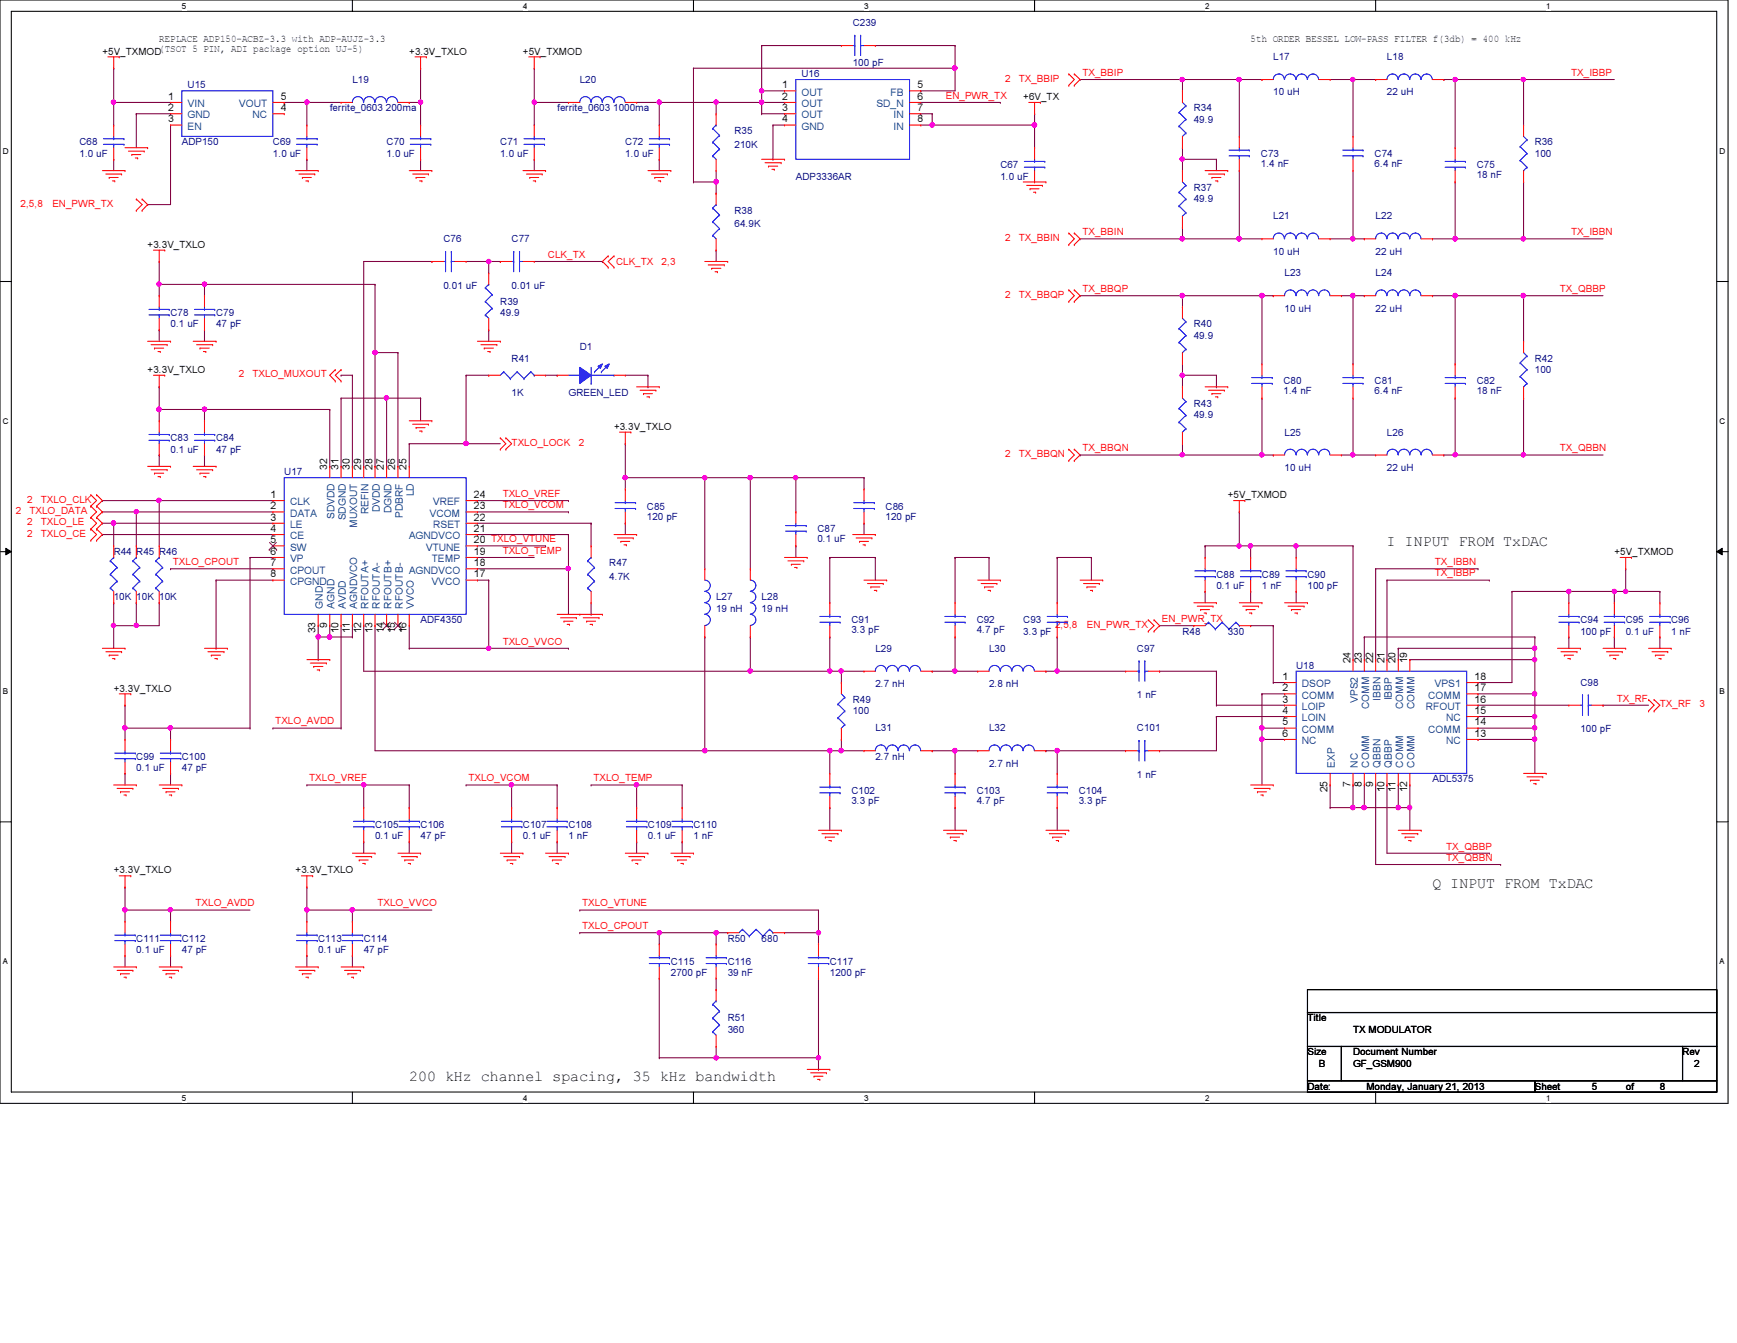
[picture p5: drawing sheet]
<svg xmlns="http://www.w3.org/2000/svg" width="279mm" height="216mm" viewBox="0 0 279 216" stroke-linecap="round" stroke-linejoin="round" font-family="sans-serif">
<defs><g id="words">
<g font-size="2.4">
<text x="223.1" y="87.8">I INPUT FROM TxDAC</text>
<text x="230.4" y="142.7">Q INPUT FROM TxDAC</text>
<text x="65.8" y="173.8">200 kHz channel spacing, 35 kHz bandwidth</text>
</g>
<g font-size="1.7">
<text x="27.1" y="16">1</text>
<text x="27.1" y="17.9">2</text>
<text x="45.2" y="17.9">4</text>
<text x="45.2" y="16">5</text>
<text x="125.8" y="14.2">1</text>
<text x="125.8" y="16">2</text>
<text x="125.8" y="17.9">3</text>
<text x="147.6" y="14.2">5</text>
<text x="147.6" y="16">6</text>
<text x="147.6" y="17.9">7</text>
<text x="27.1" y="19.7">3</text>
<text x="125.8" y="19.7">4</text>
<text x="147.6" y="19.7">8</text>
<text x="52.6" y="75.5" transform="rotate(-90 52.6 75.5)">32</text>
<text x="54.4" y="75.5" transform="rotate(-90 54.4 75.5)">31</text>
<text x="56.3" y="75.5" transform="rotate(-90 56.3 75.5)">30</text>
<text x="58.1" y="75.5" transform="rotate(-90 58.1 75.5)">29</text>
<text x="59.9" y="75.5" transform="rotate(-90 59.9 75.5)">28</text>
<text x="61.8" y="75.5" transform="rotate(-90 61.8 75.5)">27</text>
<text x="63.6" y="75.5" transform="rotate(-90 63.6 75.5)">26</text>
<text x="65.4" y="75.5" transform="rotate(-90 65.4 75.5)">25</text>
<text x="43.5" y="80.1">1</text>
<text x="43.5" y="81.9">2</text>
<text x="43.5" y="83.7">3</text>
<text x="76.2" y="80.1">24</text>
<text x="76.2" y="81.9">23</text>
<text x="76.2" y="83.7">22</text>
<text x="43.5" y="85.5">4</text>
<text x="43.5" y="87.3">5</text>
<text x="43.5" y="89.2">6</text>
<text x="76.2" y="85.5">21</text>
<text x="76.2" y="87.3">20 TXLO_VTUNE</text>
<text x="76.2" y="89.2">19</text>
<text x="43.5" y="91">7</text>
<text x="43.5" y="92.8">8</text>
<text x="76.2" y="91">18</text>
<text x="76.2" y="92.8">17</text>
<text x="50.8" y="101.8" transform="rotate(-90 50.8 101.8)">33</text>
<text x="52.6" y="100.9" transform="rotate(-90 52.6 100.9)">9</text>
<text x="54.4" y="101.8" transform="rotate(-90 54.4 101.8)">10</text>
<text x="56.3" y="101.8" transform="rotate(-90 56.3 101.8)">11</text>
<text x="58.1" y="101.8" transform="rotate(-90 58.1 101.8)">12</text>
<text x="59.9" y="101.8" transform="rotate(-90 59.9 101.8)">13</text>
<text x="61.8" y="101.8" transform="rotate(-90 61.8 101.8)">14</text>
<text x="63.6" y="101.8" transform="rotate(-90 63.6 101.8)">15</text>
<text x="65.4" y="101.8" transform="rotate(-90 65.4 101.8)">16</text>
<text x="217.2" y="106.6" transform="rotate(-90 217.2 106.6)">24</text>
<text x="219" y="106.6" transform="rotate(-90 219 106.6)">23</text>
<text x="220.9" y="106.6" transform="rotate(-90 220.9 106.6)">22</text>
<text x="222.7" y="106.6" transform="rotate(-90 222.7 106.6)">21</text>
<text x="224.5" y="106.6" transform="rotate(-90 224.5 106.6)">20</text>
<text x="226.4" y="106.6" transform="rotate(-90 226.4 106.6)">19</text>
<text x="206.3" y="109.3">1</text>
<text x="206.3" y="111.1">2</text>
<text x="206.3" y="112.9">3</text>
<text x="237.2" y="109.3">18</text>
<text x="237.2" y="111.1">17</text>
<text x="237.2" y="112.9">16</text>
<text x="206.3" y="114.8">4</text>
<text x="206.3" y="116.6">5</text>
<text x="206.3" y="118.4">6</text>
<text x="237.2" y="114.8">15</text>
<text x="237.2" y="116.6">14</text>
<text x="237.2" y="118.4">13</text>
<text x="213.5" y="127.4" transform="rotate(-90 213.5 127.4)">25</text>
<text x="217.2" y="126.5" transform="rotate(-90 217.2 126.5)">7</text>
<text x="219" y="126.5" transform="rotate(-90 219 126.5)">8</text>
<text x="220.9" y="126.5" transform="rotate(-90 220.9 126.5)">9</text>
<text x="222.7" y="127.4" transform="rotate(-90 222.7 127.4)">10</text>
<text x="224.5" y="127.4" transform="rotate(-90 224.5 127.4)">11</text>
<text x="226.4" y="127.4" transform="rotate(-90 226.4 127.4)">12</text>
</g>
<g font-size="1.7" fill="#004080">
<text x="30.2" y="17.2">VIN</text>
<text x="38.4" y="17.2">VOUT</text>
<text x="128.9" y="15.4">OUT</text>
<text x="128.9" y="17.2">OUT</text>
<text x="141" y="17.2">SD_N</text>
<text x="143.3" y="15.4">FB</text>
<text x="30.2" y="19">GND</text>
<text x="30.2" y="20.9">EN</text>
<text x="40.6" y="19">NC</text>
<text x="128.9" y="19">OUT</text>
<text x="128.9" y="20.9">GND</text>
<text x="143.7" y="19">IN</text>
<text x="143.7" y="20.9">IN</text>
<text x="46.7" y="81.2">CLK</text>
<text x="46.7" y="83.1">DATA</text>
<text x="53.8" y="83.5" transform="rotate(-90 53.8 83.5)">SDVDD</text>
<text x="55.6" y="83.7" transform="rotate(-90 55.6 83.7)">SDGND</text>
<text x="59.3" y="82.7" transform="rotate(-90 59.3 82.7)">REFIN</text>
<text x="61.1" y="82.4" transform="rotate(-90 61.1 82.4)">DVDD</text>
<text x="62.9" y="82.5" transform="rotate(-90 62.9 82.5)">DGND</text>
<text x="64.8" y="83.3" transform="rotate(-90 64.8 83.3)">PDBRF</text>
<text x="66.6" y="79.8" transform="rotate(-90 66.6 79.8)">LD</text>
<text x="69.1" y="83.1">VCOM</text>
<text x="69.6" y="81.2">VREF</text>
<text x="46.7" y="84.9">LE</text>
<text x="46.7" y="86.7">CE</text>
<text x="46.7" y="88.5">SW</text>
<text x="57.4" y="84.8" transform="rotate(-90 57.4 84.8)">MUXOUT</text>
<text x="65.7" y="86.7">AGNDVCO</text>
<text x="68.5" y="88.5">VTUNE</text>
<text x="69.7" y="84.9">RSET</text>
<text x="46.7" y="90.4">VP</text>
<text x="46.7" y="92.2">CPOUT</text>
<text x="46.7" y="94">CPGND</text>
<text x="65.7" y="92.2">AGNDVCO</text>
<text x="69.4" y="94">VVCO</text>
<text x="69.5" y="90.4">TEMP</text>
<text x="51.9" y="97.8" transform="rotate(-90 51.9 97.8)">GND</text>
<text x="53.8" y="97.8" transform="rotate(-90 53.8 97.8)">AGND</text>
<text x="55.6" y="97.8" transform="rotate(-90 55.6 97.8)">AVDD</text>
<text x="57.4" y="97.8" transform="rotate(-90 57.4 97.8)">AGNDVCO</text>
<text x="59.3" y="97.8" transform="rotate(-90 59.3 97.8)">RFOUTA+</text>
<text x="61.1" y="97.8" transform="rotate(-90 61.1 97.8)">RFOUTA-</text>
<text x="62.9" y="97.8" transform="rotate(-90 62.9 97.8)">RFOUTB+</text>
<text x="64.8" y="97.8" transform="rotate(-90 64.8 97.8)">RFOUTB-</text>
<text x="66.6" y="97.8" transform="rotate(-90 66.6 97.8)">VVCO</text>
<text x="209.4" y="110.5">DSOP</text>
<text x="209.4" y="112.3">COMM</text>
<text x="218.4" y="113" transform="rotate(-90 218.4 113)">VPS2</text>
<text x="222" y="112.7" transform="rotate(-90 222 112.7)">IBBN</text>
<text x="223.9" y="112.6" transform="rotate(-90 223.9 112.6)">IBBP</text>
<text x="229.7" y="112.3">COMM</text>
<text x="230.8" y="110.5">VPS1</text>
<text x="209.4" y="114.1">LOIP</text>
<text x="209.4" y="116">LOIN</text>
<text x="209.4" y="117.8">COMM</text>
<text x="209.4" y="119.6">NC</text>
<text x="220.2" y="114" transform="rotate(-90 220.2 114)">COMM</text>
<text x="225.7" y="114" transform="rotate(-90 225.7 114)">COMM</text>
<text x="227.5" y="114" transform="rotate(-90 227.5 114)">COMM</text>
<text x="229.4" y="114.1">RFOUT</text>
<text x="229.7" y="117.8">COMM</text>
<text x="232.6" y="116">NC</text>
<text x="232.6" y="119.6">NC</text>
<text x="214.7" y="123.4" transform="rotate(-90 214.7 123.4)">EXP</text>
<text x="218.4" y="123.4" transform="rotate(-90 218.4 123.4)">NC</text>
<text x="220.2" y="123.4" transform="rotate(-90 220.2 123.4)">COMM</text>
<text x="222" y="123.4" transform="rotate(-90 222 123.4)">QBBN</text>
<text x="223.9" y="123.4" transform="rotate(-90 223.9 123.4)">QBBP</text>
<text x="225.7" y="123.4" transform="rotate(-90 225.7 123.4)">COMM</text>
<text x="227.5" y="123.4" transform="rotate(-90 227.5 123.4)">COMM</text>
</g>
<g font-size="1.6" fill="#000080">
<text x="137.2" y="4.2">C239</text>
<text x="137.2" y="10.6">100 pF</text>
<text x="204.8" y="9.7">L17</text>
<text x="223.1" y="9.7">L18</text>
<text x="30.2" y="14.2">U15</text>
<text x="53" y="17.9">ferrite_0603 200ma</text>
<text x="56.7" y="13.3">L19</text>
<text x="89.6" y="17.9">ferrite_0603 1000ma</text>
<text x="93.3" y="13.3">L20</text>
<text x="128.9" y="12.4">U16</text>
<text x="192" y="17.9">R34</text>
<text x="204.8" y="15.3">10 uH</text>
<text x="223.1" y="15.3">22 uH</text>
<text x="12.8" y="23.4">C68</text>
<text x="29.3" y="23.4">ADP150</text>
<text x="43.9" y="23.4">C69</text>
<text x="62.2" y="23.4">C70</text>
<text x="80.5" y="23.4">C71</text>
<text x="100.6" y="23.4">C72</text>
<text x="118.2" y="21.5">R35</text>
<text x="118.2" y="23.7">210K</text>
<text x="192" y="19.7">49.9</text>
<text x="246.9" y="23.4">R36</text>
<text x="12.8" y="25.2">1.0 uF</text>
<text x="43.9" y="25.2">1.0 uF</text>
<text x="62.2" y="25.2">1.0 uF</text>
<text x="80.5" y="25.2">1.0 uF</text>
<text x="100.6" y="25.2">1.0 uF</text>
<text x="128" y="28.9">ADP3336AR</text>
<text x="160.9" y="27.1">C67</text>
<text x="160.9" y="28.9">1.0 uF</text>
<text x="202.8" y="25.2">C73</text>
<text x="202.8" y="26.8">1.4 nF</text>
<text x="221.1" y="25.2">C74</text>
<text x="221.1" y="26.8">6.4 nF</text>
<text x="237.5" y="27.1">C75</text>
<text x="237.5" y="28.7">18 nF</text>
<text x="246.9" y="25.2">100</text>
<text x="118.2" y="34.3">R38</text>
<text x="192" y="30.7">R37</text>
<text x="192" y="32.5">49.9</text>
<text x="204.8" y="35.3">L21</text>
<text x="221.3" y="35.3">L22</text>
<text x="71.3" y="38.9">C76</text>
<text x="82.3" y="38.9">C77</text>
<text x="118.2" y="36.5">64.9K</text>
<text x="204.8" y="40.9">10 uH</text>
<text x="221.3" y="40.9">22 uH</text>
<text x="71.3" y="46.4">0.01 uF</text>
<text x="82.3" y="46.4">0.01 uF</text>
<text x="206.6" y="44.4">L23</text>
<text x="221.3" y="44.4">L24</text>
<text x="27.4" y="50.8">C78</text>
<text x="27.4" y="52.6">0.1 uF</text>
<text x="34.8" y="50.8">C79</text>
<text x="34.8" y="52.6">47 pF</text>
<text x="80.5" y="49">R39</text>
<text x="80.5" y="50.8">49.9</text>
<text x="192" y="52.6">R40</text>
<text x="206.6" y="50.1">10 uH</text>
<text x="221.3" y="50.1">22 uH</text>
<text x="82.3" y="58.1">R41</text>
<text x="93.3" y="56.3">D1</text>
<text x="192" y="54.5">49.9</text>
<text x="246.9" y="58.1">R42</text>
<text x="246.9" y="59.9">100</text>
<text x="82.3" y="63.6">1K</text>
<text x="91.4" y="63.6">GREEN_LED</text>
<text x="192" y="65.4">R43</text>
<text x="206.5" y="61.8">C80</text>
<text x="206.5" y="63.4">1.4 nF</text>
<text x="221.1" y="61.8">C81</text>
<text x="221.1" y="63.4">6.4 nF</text>
<text x="237.5" y="61.8">C82</text>
<text x="237.5" y="63.4">18 nF</text>
<text x="27.4" y="70.9">C83</text>
<text x="34.8" y="70.9">C84</text>
<text x="192" y="67.3">49.9</text>
<text x="206.6" y="70">L25</text>
<text x="223.1" y="70">L26</text>
<text x="27.4" y="72.8">0.1 uF</text>
<text x="34.8" y="72.8">47 pF</text>
<text x="45.7" y="76.4">U17</text>
<text x="206.6" y="75.7">10 uH</text>
<text x="223.1" y="75.7">22 uH</text>
<text x="104.1" y="81.9">C85</text>
<text x="104.1" y="83.5">120 pF</text>
<text x="142.5" y="81.9">C86</text>
<text x="142.5" y="83.5">120 pF</text>
<text x="18.3" y="89.2">R44 R45 R46</text>
<text x="131.5" y="85.6">C87</text>
<text x="131.5" y="87.2">0.1 uF</text>
<text x="98" y="91.1">R47</text>
<text x="98" y="93.2">4.7K</text>
<text x="195.7" y="92.9">C88</text>
<text x="195.7" y="94.7">0.1 uF</text>
<text x="203" y="92.9">C89</text>
<text x="203" y="94.7">1 nF</text>
<text x="210.3" y="92.9">C90</text>
<text x="210.3" y="94.7">100 pF</text>
<text x="18.3" y="96.5">10K 10K 10K</text>
<text x="67.6" y="100.2">ADF4350</text>
<text x="115.2" y="96.5">L27</text>
<text x="115.2" y="98.3">19 nH</text>
<text x="122.5" y="96.5">L28</text>
<text x="122.5" y="98.3">19 nH</text>
<text x="136.9" y="100.2">C91</text>
<text x="136.9" y="101.8">3.3 pF</text>
<text x="157.1" y="100.2">C92</text>
<text x="157.1" y="101.8">4.7 pF</text>
<text x="164.6" y="100.2">C93</text>
<text x="254.2" y="100.2">C94</text>
<text x="261.5" y="100.2">C95</text>
<text x="268.8" y="100.2">C96</text>
<text x="140.8" y="104.8">L29</text>
<text x="159.1" y="104.8">L30</text>
<text x="164.6" y="102">3.3 pF</text>
<text x="182.9" y="104.8">C97</text>
<text x="190.2" y="102">R48</text>
<text x="197.5" y="102">330</text>
<text x="208.5" y="107.5">U18</text>
<text x="254.2" y="102">100 pF</text>
<text x="261.5" y="102">0.1 uF</text>
<text x="268.8" y="102">1 nF</text>
<text x="137.2" y="113">R49</text>
<text x="140.8" y="110.4">2.7 nH</text>
<text x="159.1" y="110.4">2.8 nH</text>
<text x="182.9" y="112.3">1 nF</text>
<text x="254.2" y="110.2">C98</text>
<text x="137.2" y="114.8">100</text>
<text x="140.8" y="117.6">L31</text>
<text x="159.1" y="117.6">L32</text>
<text x="182.9" y="117.6">C101</text>
<text x="254.2" y="117.7">100 pF</text>
<text x="21.9" y="122.1">C99</text>
<text x="21.9" y="124">0.1 uF</text>
<text x="29.3" y="122.1">C100</text>
<text x="29.3" y="124">47 pF</text>
<text x="140.8" y="122.1">2.7 nH</text>
<text x="159.1" y="123.2">2.7 nH</text>
<text x="182.9" y="125.1">1 nF</text>
<text x="230.4" y="125.8">ADL5375</text>
<text x="136.9" y="127.6">C102</text>
<text x="136.9" y="129.2">3.3 pF</text>
<text x="157.1" y="127.6">C103</text>
<text x="157.1" y="129.2">4.7 pF</text>
<text x="173.5" y="127.6">C104</text>
<text x="173.5" y="129.2">3.3 pF</text>
<text x="60.3" y="133.1">C105</text>
<text x="60.3" y="134.9">0.1 uF</text>
<text x="67.6" y="133.1">C106</text>
<text x="67.6" y="134.9">47 pF</text>
<text x="84.1" y="133.1">C107</text>
<text x="84.1" y="134.9">0.1 uF</text>
<text x="91.4" y="133.1">C108</text>
<text x="91.4" y="134.9">1 nF</text>
<text x="104.2" y="133.1">C109</text>
<text x="104.2" y="134.9">0.1 uF</text>
<text x="111.5" y="133.1">C110</text>
<text x="111.5" y="134.9">1 nF</text>
<text x="21.9" y="151.4">C111</text>
<text x="21.9" y="153.2">0.1 uF</text>
<text x="29.3" y="151.4">C112</text>
<text x="29.3" y="153.2">47 pF</text>
<text x="51.2" y="151.4">C113</text>
<text x="51.2" y="153.2">0.1 uF</text>
<text x="58.5" y="151.4">C114</text>
<text x="58.5" y="153.2">47 pF</text>
<text x="107.9" y="155.1">C115</text>
<text x="117.1" y="151.4">R50</text>
<text x="117.1" y="155.1">C116</text>
<text x="122.5" y="151.4">680</text>
<text x="133.5" y="155.1">C117</text>
<text x="107.9" y="156.9">2700 pF</text>
<text x="117.1" y="156.9">39 nF</text>
<text x="133.5" y="156.9">1200 pF</text>
<text x="117.1" y="164.2">R51</text>
<text x="117.1" y="166">360</text>
</g>
<g font-size="1.6">
<text x="16.5" y="8.8">+5V_TXMOD</text>
<text x="25.6" y="6.7">REPLACE ADP150-ACBZ-3.3 with ADP-AUJZ-3.3</text>
<text x="25.6" y="8.3">(TSOT 5 PIN, ADI package option UJ-5)</text>
<text x="65.8" y="8.8">+3.3V_TXLO</text>
<text x="84.1" y="8.8">+5V_TXMOD</text>
<text x="201.2" y="6.7">5th ORDER BESSEL LOW-PASS FILTER f(3db) = 400 kHz</text>
<text x="164.6" y="16">+6V_TX</text>
<text x="23.7" y="39.8">+3.3V_TXLO</text>
<text x="23.7" y="59.9">+3.3V_TXLO</text>
<text x="98.8" y="69.1">+3.3V_TXLO</text>
<text x="197.5" y="80.1">+5V_TXMOD</text>
<text x="259.7" y="89.2">+5V_TXMOD</text>
<text x="18.3" y="111.2">+3.3V_TXLO</text>
<text x="18.3" y="140.4">+3.3V_TXLO</text>
<text x="47.5" y="140.4">+3.3V_TXLO</text>
<text x="210.3" y="164.2">Title</text>
<text x="217.6" y="166">TX MODULATOR</text>
<text x="210.3" y="169.7">Size</text>
<text x="212.1" y="171.5">B</text>
<text x="217.6" y="171.5">GF_GSM900</text>
<text x="217.6" y="169.7">Document Number</text>
<text x="270.6" y="169.7">Rev</text>
<text x="272.5" y="171.5">2</text>
<text x="210.3" y="175.2">Date:</text>
<text x="219.8" y="175.2">Monday, January 21, 2013</text>
<text x="246.9" y="175.2">Sheet</text>
<text x="256" y="175.2">5</text>
<text x="261.5" y="175.2">of</text>
<text x="267" y="175.2">8</text>
</g>
<g font-size="1.6" fill="#f00">
<text x="152.1" y="15.9">EN_PWR_TX</text>
<text x="161.7" y="13.1">2</text>
<text x="163.9" y="13.1">TX_BBIP</text>
<text x="174.1" y="12.2">TX_BBIP</text>
<text x="252.7" y="12.2">TX_IBBP</text>
<text x="3.3" y="33.2">2,5,8</text>
<text x="8.4" y="33.2">EN_PWR_TX</text>
<text x="88.1" y="41.4">CLK_TX</text>
<text x="161.7" y="38.7">2</text>
<text x="163.9" y="38.7">TX_BBIN</text>
<text x="174.1" y="37.8">TX_BBIN</text>
<text x="252.7" y="37.8">TX_IBBN</text>
<text x="99.1" y="42.6">CLK_TX</text>
<text x="106.4" y="42.6">2,3</text>
<text x="161.7" y="47.9">2</text>
<text x="163.9" y="47.9">TX_BBQP</text>
<text x="174.1" y="46.9">TX_BBQP</text>
<text x="250.9" y="46.9">TX_QBBP</text>
<text x="38.4" y="60.7">2</text>
<text x="40.6" y="60.7">TXLO_MUXOUT</text>
<text x="82.3" y="71.7">TXLO_LOCK</text>
<text x="93.1" y="71.7">2</text>
<text x="161.7" y="73.5">2</text>
<text x="163.9" y="73.5">TX_BBQN</text>
<text x="174.1" y="72.6">TX_BBQN</text>
<text x="250.9" y="72.6">TX_QBBN</text>
<text x="2.5" y="82.6">2</text>
<text x="4.4" y="80.8">2</text>
<text x="4.7" y="82.6">TXLO_DATA</text>
<text x="6.6" y="80.8">TXLO_CLK</text>
<text x="80.9" y="81.7">TXLO_VCOM</text>
<text x="80.9" y="79.9">TXLO_VREF</text>
<text x="4.4" y="84.5">2</text>
<text x="4.4" y="86.3">2</text>
<text x="6.6" y="84.5">TXLO_LE</text>
<text x="6.6" y="86.3">TXLO_CE</text>
<text x="80.9" y="89">TXLO_TEMP</text>
<text x="27.8" y="90.8">TXLO_CPOUT</text>
<text x="230.8" y="90.8">TX_IBBN</text>
<text x="230.8" y="92.7">TX_IBBP</text>
<text x="169.7" y="100.9">2,5,8</text>
<text x="174.8" y="100.9">EN_PWR_TX</text>
<text x="186.9" y="100">EN_PWR_TX</text>
<text x="80.9" y="103.6">TXLO_VVCO</text>
<text x="260.1" y="112.8">TX_RF</text>
<text x="267" y="113.7">TX_RF</text>
<text x="273.4" y="113.7">3</text>
<text x="44.3" y="116.5">TXLO_AVDD</text>
<text x="49.7" y="125.6">TXLO_VREF</text>
<text x="75.4" y="125.6">TXLO_VCOM</text>
<text x="95.5" y="125.6">TXLO_TEMP</text>
<text x="232.6" y="136.6">TX_QBBP</text>
<text x="232.6" y="138.4">TX_QBBN</text>
<text x="31.5" y="145.7">TXLO_AVDD</text>
<text x="60.7" y="145.7">TXLO_VVCO</text>
<text x="93.6" y="145.7">TXLO_VTUNE</text>
<text x="93.6" y="149.4">TXLO_CPOUT</text>
</g>
<g font-size="1.3">
<text x="29.3" y="1.4">5</text>
<text x="84.1" y="1.4">4</text>
<text x="139" y="1.4">3</text>
<text x="193.8" y="1.4">2</text>
<text x="248.7" y="1.4">1</text>
<text x=".5" y="24.7">D</text>
<text x="276.6" y="24.7">D</text>
<text x=".5" y="68.2">C</text>
<text x="276.6" y="68.2">C</text>
<text x=".5" y="111.6">B</text>
<text x="276.6" y="111.6">B</text>
<text x=".5" y="155">A</text>
<text x="276.6" y="155">A</text>
<text x="29.3" y="177">5</text>
<text x="84.1" y="177">4</text>
<text x="139" y="177">3</text>
<text x="193.8" y="177">2</text>
<text x="248.7" y="177">1</text>
</g>
</g></defs>
<path d="M0 0h278v177.4h-278zM1.8 1.8h274.3v173.8h-274.3z" fill="none" stroke="#000" stroke-width=".17"/>
<g fill="#fff">
<path d="M29.3 .2h.7v1.5h-.7z"/>
<path d="M29.3 175.8h.7v1.4h-.7z"/>
</g>
<path d="M56.7 0v1.8M56.7 175.6v1.8" fill="none" stroke="#000" stroke-width=".17"/>
<g fill="#fff">
<path d="M84.1 .2h.7v1.5h-.7z"/>
<path d="M84.1 175.8h.7v1.4h-.7z"/>
</g>
<path d="M111.5 0v1.8M111.5 175.6v1.8" fill="none" stroke="#000" stroke-width=".17"/>
<g fill="#fff">
<path d="M139 .2h.7v1.5h-.7z"/>
<path d="M139 175.8h.7v1.4h-.7z"/>
</g>
<path d="M166.4 0v1.8M166.4 175.6v1.8" fill="none" stroke="#000" stroke-width=".17"/>
<g fill="#fff">
<path d="M193.8 .2h.8v1.5h-.8z"/>
<path d="M193.8 175.8h.8v1.4h-.8z"/>
</g>
<path d="M221.3 0v1.8M221.3 175.6v1.8" fill="none" stroke="#000" stroke-width=".17"/>
<g fill="#fff">
<path d="M248.7 .2h.7v1.5h-.7z"/>
<path d="M248.7 175.8h.7v1.4h-.7z"/>
<path d="M.5 23.5h.9v1.5h-.9z"/>
<path d="M276.6 23.5h.9v1.5h-.9z"/>
<path d="M.5 67h.9v1.5h-.9z"/>
<path d="M276.6 67h.9v1.5h-.9z"/>
</g>
<path d="M0 45.3h1.8M276.1 45.3h1.9" fill="none" stroke="#000" stroke-width=".17"/>
<g fill="#fff">
<path d="M.5 110.4h.8v1.5h-.8z"/>
<path d="M276.6 110.4h.9v1.5h-.9z"/>
</g>
<path d="M0 88.7h1.8M276.1 88.7h1.9" fill="none" stroke="#000" stroke-width=".17"/>
<path d="M.9 88.1l.9 .6-.9 .5zM276.1 88.7l.9-.6v1.1z" fill="#000"/>
<path d="M.9 88.1l.9 .6-.9 .5zM276.1 88.7l.9-.6v1.1z" fill="none" stroke="#000" stroke-width=".16"/>
<g fill="#fff">
<path d="M.5 153.8h.8v1.5h-.8z"/>
<path d="M276.6 153.8h.9v1.5h-.9z"/>
</g>
<path d="M0 132.1h1.8M276.1 132.1h1.9" fill="none" stroke="#000" stroke-width=".17"/>
<path d="M135.3 107.9h.1M135.3 118.9h.1M135.3 107.9v1.8M135.3 118.9v1.8M135.3 107.9h3.7M149.9 107.9h.1M149.9 107.9h3.7M135.3 120.7h.1M135.3 120.7h3.7" fill="none" stroke="#800040" stroke-width=".17"/>
<circle cx="135.3" cy="120.7" r=".35" fill="#f0f"/>
<circle cx="135.3" cy="120.7" r=".35" fill="none" stroke="#f0f" stroke-width=".17"/>
<path d="M133.5 120.7h.1M133.5 120.7v3.6M149.9 120.7h.1M149.9 120.7h7.4M153.6 120.7h.1M153.6 120.7v3.6" fill="none" stroke="#800040" stroke-width=".17"/>
<circle cx="153.6" cy="120.7" r=".35" fill="#f0f"/>
<circle cx="153.6" cy="120.7" r=".35" fill="none" stroke="#f0f" stroke-width=".17"/>
<path d="M168.2 120.7h.1M168.2 120.7h12.9M170.1 120.7h.1M170.1 120.7v3.6" fill="none" stroke="#800040" stroke-width=".17"/>
<circle cx="170" cy="120.7" r=".35" fill="#f0f"/>
<circle cx="170" cy="120.7" r=".35" fill="none" stroke="#f0f" stroke-width=".17"/>
<path d="M133.5 102.4h.1M133.5 102.4v5.5" fill="none" stroke="#800040" stroke-width=".17"/>
<circle cx="133.5" cy="107.9" r=".34" fill="#f0f"/>
<circle cx="133.5" cy="107.9" r=".34" fill="none" stroke="#f0f" stroke-width=".17"/>
<path d="M153.6 102.4h.1M153.6 102.4v5.5" fill="none" stroke="#800040" stroke-width=".17"/>
<circle cx="153.6" cy="107.9" r=".34" fill="#f0f"/>
<circle cx="153.6" cy="107.9" r=".34" fill="none" stroke="#f0f" stroke-width=".17"/>
<path d="M153.6 107.9h.1M153.6 107.9h3.7M168.2 107.9h.1M168.2 107.9h12.9M170.1 102.4h.1M170.1 107.9h.1M170.1 102.4v5.5" fill="none" stroke="#800040" stroke-width=".17"/>
<circle cx="170" cy="107.9" r=".34" fill="#f0f"/>
<circle cx="170" cy="107.9" r=".34" fill="none" stroke="#f0f" stroke-width=".17"/>
<g fill="none" stroke="#800040" stroke-width=".17">
<path d="M120.7 76.8h.1M120.7 76.8v14.6M100.6 84.1h.1M100.6 84.1v1.8M128 87.8h.1M128 87.8v1.8M133.5 89.6h.1M133.5 89.6v7.3M133.5 89.6h7.3M139 84.1h.1M139 84.1v1.8M140.8 89.6h.1"/>
<path d="M140.8 89.6v3.7M153.6 89.6h.1M153.6 89.6v7.3M153.6 89.6h5.5M159.1 89.6h.1M159.1 89.6v3.7M170.1 89.6h.1M170.1 89.6v7.3M170.1 89.6h5.5M175.6 89.6h.1M175.6 89.6v3.7M120.7 102.4h.1"/>
<path d="M120.7 107.9h.1M120.7 107.9h12.8M120.7 102.4v5.5M186.5 107.9h.1M186.5 107.9h9.2M195.7 107.9h.1M195.7 113.4h.1M195.7 115.2h.1M195.7 107.9v5.5M195.7 115.2v5.5h-9.2M195.7 113.4h10.9M195.7 115.2h10.9"/>
<path d="M133.5 129.8h.1M133.5 129.8v3.7M153.6 129.8h.1M153.6 129.8v3.7M170.1 129.8h.1M170.1 129.8v3.7M186.5 120.7h.1"/>
</g>
<circle cx="120.7" cy="76.8" r=".36" fill="#f0f"/>
<circle cx="120.7" cy="76.8" r=".36" fill="none" stroke="#f0f" stroke-width=".17"/>
<path d="M120.7 76.8h.1M120.7 76.8h7.3" fill="none" stroke="#800040" stroke-width=".17"/>
<circle cx="128" cy="76.8" r=".34" fill="#f0f"/>
<circle cx="128" cy="76.8" r=".34" fill="none" stroke="#f0f" stroke-width=".17"/>
<path d="M113.4 76.8h.1M113.4 76.8v14.6M128 76.8h.1M128 76.8v5.5M113.4 102.4h.1M113.4 102.4v18.3M113.4 120.7h.1M113.4 120.7h20.1" fill="none" stroke="#800040" stroke-width=".17"/>
<circle cx="113.4" cy="76.8" r=".34" fill="#f0f"/>
<circle cx="113.4" cy="76.8" r=".34" fill="none" stroke="#f0f" stroke-width=".17"/>
<path d="M100.6 76.8h.1M100.6 76.8h20.1M100.6 76.8v1.8M113.4 76.8h.1" fill="none" stroke="#800040" stroke-width=".17"/>
<circle cx="100.5" cy="76.8" r=".34" fill="#f0f"/>
<circle cx="100.5" cy="76.8" r=".34" fill="none" stroke="#f0f" stroke-width=".17"/>
<path d="M100.6 71.3h.1M100.6 71.3v5.5M128 76.8h.1M128 76.8h11M139 76.8h.1M139 76.8v1.8M224.9 129.8h.1M226.8 126.2h.1M226.8 126.2v3.6h-1.9" fill="none" stroke="#800040" stroke-width=".17"/>
<circle cx="226.7" cy="129.8" r=".35" fill="#f0f"/>
<circle cx="226.7" cy="129.8" r=".35" fill="none" stroke="#f0f" stroke-width=".17"/>
<circle cx="224.9" cy="129.8" r=".35" fill="#f0f"/>
<circle cx="224.9" cy="129.8" r=".35" fill="none" stroke="#f0f" stroke-width=".17"/>
<path d="M217.6 129.8h1.9M219.5 129.8h.1M224.9 126.2h.1M224.9 126.2v3.6M226.8 129.8h.1M226.8 129.8v3.7" fill="none" stroke="#800040" stroke-width=".17"/>
<circle cx="217.6" cy="129.8" r=".35" fill="#f0f"/>
<circle cx="217.6" cy="129.8" r=".35" fill="none" stroke="#f0f" stroke-width=".17"/>
<path d="M237.7 115.2h.1M237.7 117.1h.1M237.7 115.2h9.2M246.9 115.2h.1M246.9 115.2v1.9h-9.2M214 129.8h.1M214 126.2h.1M214 126.2v3.6M217.6 126.2h.1M217.6 126.2v3.6h-3.6" fill="none" stroke="#800040" stroke-width=".17"/>
<circle cx="246.8" cy="117" r=".34" fill="#f0f"/>
<circle cx="246.8" cy="117" r=".34" fill="none" stroke="#f0f" stroke-width=".17"/>
<path d="M237.7 118.9h.1M246.9 117.1h.1M246.9 117.1v1.8h-9.2" fill="none" stroke="#800040" stroke-width=".17"/>
<circle cx="246.8" cy="118.8" r=".34" fill="#f0f"/>
<circle cx="246.8" cy="118.8" r=".34" fill="none" stroke="#f0f" stroke-width=".17"/>
<path d="M237.7 111.5h.1M237.7 111.5h9.2M246.9 118.9h.1M246.9 111.5h.1M246.9 111.5v3.7M246.9 118.9v5.4" fill="none" stroke="#800040" stroke-width=".17"/>
<circle cx="246.8" cy="115.2" r=".34" fill="#f0f"/>
<circle cx="246.8" cy="115.2" r=".34" fill="none" stroke="#f0f" stroke-width=".17"/>
<circle cx="246.8" cy="111.5" r=".35" fill="#f0f"/>
<circle cx="246.8" cy="111.5" r=".35" fill="none" stroke="#f0f" stroke-width=".17"/>
<path d="M219.5 102.4h.1M219.5 102.4v3.6M219.5 102.4h27.4M224.9 104.2h.1M224.9 104.2v1.8M246.9 102.4h.1M246.9 102.4v1.8h-22" fill="none" stroke="#800040" stroke-width=".17"/>
<circle cx="246.8" cy="104.2" r=".34" fill="#f0f"/>
<circle cx="246.8" cy="104.2" r=".34" fill="none" stroke="#f0f" stroke-width=".17"/>
<path d="M226.8 106h.1M246.9 104.2h.1M246.9 104.2v1.8h-20.1" fill="none" stroke="#800040" stroke-width=".17"/>
<circle cx="246.8" cy="106" r=".34" fill="#f0f"/>
<circle cx="246.8" cy="106" r=".34" fill="none" stroke="#f0f" stroke-width=".17"/>
<path d="M203 111.5h.1M203 111.5h3.6M203 111.5v5.6M246.9 106h.1M246.9 106v5.5" fill="none" stroke="#800040" stroke-width=".17"/>
<circle cx="203" cy="117" r=".36" fill="#f0f"/>
<circle cx="203" cy="117" r=".36" fill="none" stroke="#f0f" stroke-width=".17"/>
<path d="M203 117.1h.1M203 118.9h.1M203 117.1h3.6M203 117.1v9.1M203 118.9h3.6" fill="none" stroke="#800040" stroke-width=".17"/>
<circle cx="203" cy="118.8" r=".36" fill="#f0f"/>
<circle cx="203" cy="118.8" r=".36" fill="none" stroke="#f0f" stroke-width=".17"/>
<g fill="none" stroke="#800040" stroke-width=".17">
<path d="M193.8 95.1h.1M193.8 87.8h.1M193.8 95.1v1.8M193.8 87.8h5.5M201.2 95.1h.1M201.2 87.8h.1M201.2 87.8v1.8M201.2 95.1v1.8M186.5 100.6h.1M186.5 100.6h5.5M201.2 100.6h.1M201.2 100.6h3.6"/>
<path d="M204.8 100.6h.1M204.8 109.7h.1M204.8 100.6v9.1M204.8 109.7h1.8M237.7 113.4h.1M237.7 113.4h14.6M257.9 113.4h.1M257.9 113.4h7.3"/>
</g>
<circle cx="199.3" cy="87.8" r=".34" fill="#f0f"/>
<circle cx="199.3" cy="87.8" r=".34" fill="none" stroke="#f0f" stroke-width=".17"/>
<path d="M193.8 87.8h.1M193.8 87.8v1.8M261.5 91.4h.1M261.5 95.1h.1M261.5 91.4v3.7M261.5 95.1h5.5M267 95.1h.1M267 95.1v1.8M259.7 102.4h.1M259.7 102.4v1.8M267 102.4h.1M267 102.4v1.8" fill="none" stroke="#800040" stroke-width=".17"/>
<circle cx="261.5" cy="95.1" r=".34" fill="#f0f"/>
<circle cx="261.5" cy="95.1" r=".34" fill="none" stroke="#f0f" stroke-width=".17"/>
<path d="M259.7 95.1h.1M259.7 95.1v1.8" fill="none" stroke="#800040" stroke-width=".17"/>
<circle cx="259.7" cy="95.1" r=".34" fill="#f0f"/>
<circle cx="259.7" cy="95.1" r=".34" fill="none" stroke="#f0f" stroke-width=".17"/>
<path d="M243.2 95.1h.1M243.2 95.1v14.6h-5.5M243.2 95.1h9.1M252.3 95.1h.1M237.7 109.7h.1" fill="none" stroke="#800040" stroke-width=".17"/>
<circle cx="252.3" cy="95.1" r=".34" fill="#f0f"/>
<circle cx="252.3" cy="95.1" r=".34" fill="none" stroke="#f0f" stroke-width=".17"/>
<path d="M58.5 107.9h62.2M120.7 107.9h.1" fill="none" stroke="#800040" stroke-width=".17"/>
<circle cx="120.7" cy="107.9" r=".36" fill="#f0f"/>
<circle cx="120.7" cy="107.9" r=".36" fill="none" stroke="#f0f" stroke-width=".17"/>
<path d="M60.3 120.7h53.1M113.4 120.7h.1" fill="none" stroke="#800040" stroke-width=".17"/>
<circle cx="113.4" cy="120.7" r=".35" fill="#f0f"/>
<circle cx="113.4" cy="120.7" r=".35" fill="none" stroke="#f0f" stroke-width=".17"/>
<g fill="none" stroke="#800040" stroke-width=".17">
<path d="M54.9 64h.1M54.9 64v11M54.9 64h7.3M62.2 64h.1M62.2 64v11M67.6 64h.1M67.6 64v3.6M34.8 93.3h.1M34.8 93.3h9.1M34.8 93.3v10.9M34.8 104.2h.1M53 102.4h.1"/>
<path d="M53 100.6v1.8M58.5 100.6h.1M58.5 100.6v7.3M60.3 100.6h.1M60.3 100.6v20.1"/>
</g>
<circle cx="62.1" cy="64" r=".34" fill="#f0f"/>
<circle cx="62.1" cy="64" r=".34" fill="none" stroke="#f0f" stroke-width=".17"/>
<path d="M62.2 64h5.4M67.6 64h.1M76.8 85.9h14.6M91.4 85.9h.1M91.4 85.9v5.5" fill="none" stroke="#800040" stroke-width=".17"/>
<circle cx="91.4" cy="91.4" r=".34" fill="#f0f"/>
<circle cx="91.4" cy="91.4" r=".34" fill="none" stroke="#f0f" stroke-width=".17"/>
<g fill="none" stroke="#800040" stroke-width=".17">
<path d="M76.8 89.6h.1M76.8 91.4h14.6M76.8 84.1h18.3M76.8 82.3h14.6M76.8 80.5h14.6M76.8 89.6h9.1M91.4 91.4h.1M91.4 82.3h.1M91.4 80.5h.1M91.4 91.4v7.4M95.1 84.1h.1M95.1 84.1v3.7"/>
<path d="M58.5 135.3h.1M58.5 126.2h.1M58.5 126.2v3.6M58.5 135.3v1.9M58.5 126.2h7.3M65.8 135.3h.1M65.8 126.2h.1M65.8 129.8h.1M65.8 126.2v3.6M65.8 135.3v1.9M82.3 135.3h.1M82.3 126.2h.1"/>
<path d="M82.3 126.2v3.6M82.3 135.3v1.9M82.3 126.2h7.3M89.6 135.3h.1M89.6 126.2h.1M89.6 129.8h.1M89.6 126.2v3.6M89.6 135.3v1.9M102.4 135.3h.1M102.4 126.2h.1M102.4 126.2v3.6M102.4 135.3v1.9"/>
<path d="M102.4 126.2h7.3M109.7 135.3h.1M109.7 126.2h.1M109.7 135.3v1.9"/>
</g>
<circle cx="102.4" cy="126.1" r=".36" fill="#f0f"/>
<circle cx="102.4" cy="126.1" r=".36" fill="none" stroke="#f0f" stroke-width=".17"/>
<path d="M49.4 126.2h.1M49.4 126.2h9.1M109.7 129.8h.1M109.7 126.2v3.6" fill="none" stroke="#800040" stroke-width=".17"/>
<circle cx="58.5" cy="126.1" r=".34" fill="#f0f"/>
<circle cx="58.5" cy="126.1" r=".34" fill="none" stroke="#f0f" stroke-width=".17"/>
<path d="M75 126.2h.1M75 126.2h7.3" fill="none" stroke="#800040" stroke-width=".17"/>
<circle cx="82.2" cy="126.1" r=".34" fill="#f0f"/>
<circle cx="82.2" cy="126.1" r=".34" fill="none" stroke="#f0f" stroke-width=".17"/>
<g fill="none" stroke="#800040" stroke-width=".17">
<path d="M16.5 80.5h.1M16.5 82.3h.1M16.5 84.1h.1M16.5 85.9h.1M16.5 80.5h9.1M16.5 82.3h5.4M16.5 84.1h1.8M16.5 85.9h27.4M18.3 96.9h.1M18.3 96.9v3.7M18.3 100.6h.1M18.3 100.6h3.6"/>
<path d="M95.1 126.2h.1M95.1 126.2h7.3"/>
</g>
<circle cx="21.9" cy="100.5" r=".34" fill="#f0f"/>
<circle cx="21.9" cy="100.5" r=".34" fill="none" stroke="#f0f" stroke-width=".17"/>
<circle cx="18.2" cy="100.5" r=".34" fill="#f0f"/>
<circle cx="18.2" cy="100.5" r=".34" fill="none" stroke="#f0f" stroke-width=".17"/>
<path d="M18.3 84.1h.1M18.3 84.1v3.7M18.3 84.1h25.6M21.9 96.9h.1M21.9 96.9v3.7M25.6 96.9h.1M25.6 96.9v3.7h-3.7M18.3 100.6h.1M18.3 100.6v3.6M21.9 100.6h.1" fill="none" stroke="#800040" stroke-width=".17"/>
<circle cx="18.2" cy="84.1" r=".35" fill="#f0f"/>
<circle cx="18.2" cy="84.1" r=".35" fill="none" stroke="#f0f" stroke-width=".17"/>
<path d="M21.9 82.3h.1M21.9 82.3v5.5M21.9 82.3h22" fill="none" stroke="#800040" stroke-width=".17"/>
<circle cx="21.9" cy="82.2" r=".34" fill="#f0f"/>
<circle cx="21.9" cy="82.2" r=".34" fill="none" stroke="#f0f" stroke-width=".17"/>
<path d="M25.6 80.5h.1M25.6 80.5v7.3M25.6 80.5h18.3" fill="none" stroke="#800040" stroke-width=".17"/>
<circle cx="25.6" cy="80.4" r=".34" fill="#f0f"/>
<circle cx="25.6" cy="80.4" r=".34" fill="none" stroke="#f0f" stroke-width=".17"/>
<path d="M64 56.7h.1M64 56.7v18.3M65.8 71.3h.1M65.8 71.3v3.7M65.8 71.3h9.2M75 71.3h.1" fill="none" stroke="#800040" stroke-width=".17"/>
<circle cx="75" cy="71.3" r=".36" fill="#f0f"/>
<circle cx="75" cy="71.3" r=".36" fill="none" stroke="#f0f" stroke-width=".17"/>
<g fill="none" stroke="#800040" stroke-width=".17">
<path d="M75 60.3h.1M75 60.3v11M75 60.3h3.6M78.6 60.3h.1M87.8 60.3h1.8M89.6 60.3h.1M100.6 60.3h3.6M104.2 60.3h.1M104.2 62.2h.1M104.2 60.3v1.9M53 102.4h.1M53 102.4h3.7"/>
<path d="M56.7 102.4h.1M56.7 100.6v1.8"/>
</g>
<circle cx="53" cy="102.4" r=".35" fill="#f0f"/>
<circle cx="53" cy="102.4" r=".35" fill="none" stroke="#f0f" stroke-width=".17"/>
<path d="M95.1 98.8h.1M95.1 96.9v1.9M20.1 113.4h.1M20.1 113.4v3.7M20.1 124.3h.1M20.1 124.3v1.9" fill="none" stroke="#800040" stroke-width=".17"/>
<circle cx="20.1" cy="117" r=".36" fill="#f0f"/>
<circle cx="20.1" cy="117" r=".36" fill="none" stroke="#f0f" stroke-width=".17"/>
<path d="M20.1 117.1h.1M20.1 117.1h20.1M20.1 117.1v1.8M27.4 117.1h.1M27.4 117.1v1.8M40.2 117.1h.1M27.4 124.3h.1M27.4 124.3v1.9" fill="none" stroke="#800040" stroke-width=".17"/>
<circle cx="27.4" cy="117" r=".34" fill="#f0f"/>
<circle cx="27.4" cy="117" r=".34" fill="none" stroke="#f0f" stroke-width=".17"/>
<path d="M40.2 89.6h.1M40.2 89.6v27.5M40.2 89.6h3.7M43.9 89.6h.1M49.4 153.6h.1M49.4 142.6h.1M49.4 142.6v3.7M49.4 153.6v1.8M56.7 146.3h.1M56.7 146.3h12.8" fill="none" stroke="#800040" stroke-width=".17"/>
<circle cx="49.4" cy="146.3" r=".34" fill="#f0f"/>
<circle cx="49.4" cy="146.3" r=".34" fill="none" stroke="#f0f" stroke-width=".17"/>
<path d="M56.7 153.6h.1M56.7 146.3h.1M56.7 146.3v1.8M56.7 153.6v1.8" fill="none" stroke="#800040" stroke-width=".17"/>
<circle cx="56.7" cy="146.3" r=".36" fill="#f0f"/>
<circle cx="56.7" cy="146.3" r=".36" fill="none" stroke="#f0f" stroke-width=".17"/>
<path d="M65.8 104.2h.1M65.8 100.6v3.6M65.8 104.2h12.8M78.6 104.2h.1M49.4 146.3h.1M49.4 146.3h7.3M49.4 146.3v1.8" fill="none" stroke="#800040" stroke-width=".17"/>
<circle cx="78.6" cy="104.2" r=".34" fill="#f0f"/>
<circle cx="78.6" cy="104.2" r=".34" fill="none" stroke="#f0f" stroke-width=".17"/>
<path d="M76.8 93.3h1.8M78.6 93.3h.1M78.6 93.3v10.9M43.9 117.1h.1M43.9 117.1h11M54.9 117.1h.1M54.9 100.6v16.5M78.6 104.2h.1M78.6 104.2h12.8M91.4 104.2h.1M27.4 146.3h.1M27.4 146.3h12.8" fill="none" stroke="#800040" stroke-width=".17"/>
<circle cx="27.4" cy="146.3" r=".34" fill="#f0f"/>
<circle cx="27.4" cy="146.3" r=".34" fill="none" stroke="#f0f" stroke-width=".17"/>
<path d="M20.1 153.6h.1M20.1 142.6h.1M20.1 146.3h.1M20.1 142.6v5.5M20.1 153.6v1.8M20.1 146.3h7.3M27.4 153.6h.1M27.4 146.3h.1M27.4 146.3v1.8M27.4 153.6v1.8" fill="none" stroke="#800040" stroke-width=".17"/>
<circle cx="20.1" cy="146.3" r=".36" fill="#f0f"/>
<circle cx="20.1" cy="146.3" r=".36" fill="none" stroke="#f0f" stroke-width=".17"/>
<path d="M32.9 65.8h20.1M53 65.8h.1" fill="none" stroke="#800040" stroke-width=".17"/>
<circle cx="32.9" cy="65.8" r=".35" fill="#f0f"/>
<circle cx="32.9" cy="65.8" r=".35" fill="none" stroke="#f0f" stroke-width=".17"/>
<path d="M25.6 73.2h.1M25.6 62.2h.1M25.6 62.2v3.6M25.6 73.2v1.8" fill="none" stroke="#800040" stroke-width=".17"/>
<circle cx="25.6" cy="65.8" r=".35" fill="#f0f"/>
<circle cx="25.6" cy="65.8" r=".35" fill="none" stroke="#f0f" stroke-width=".17"/>
<g fill="none" stroke="#800040" stroke-width=".17">
<path d="M25.6 53h.1M25.6 42h.1M25.6 42v3.7M25.6 53v1.9M32.9 53h.1M32.9 45.7h.1M32.9 45.7v1.8M32.9 53v1.9M32.9 45.7h27.4M60.3 45.7h.1M25.6 65.8h.1M25.6 65.8h7.3"/>
<path d="M25.6 65.8v1.8M32.9 73.2h.1M32.9 65.8h.1M32.9 65.8v1.8M32.9 73.2v1.8"/>
</g>
<circle cx="32.9" cy="45.7" r=".34" fill="#f0f"/>
<circle cx="32.9" cy="45.7" r=".34" fill="none" stroke="#f0f" stroke-width=".17"/>
<path d="M25.6 45.7h.1M25.6 45.7h7.3M25.6 45.7v1.8" fill="none" stroke="#800040" stroke-width=".17"/>
<circle cx="25.6" cy="45.7" r=".34" fill="#f0f"/>
<circle cx="25.6" cy="45.7" r=".34" fill="none" stroke="#f0f" stroke-width=".17"/>
<path d="M60.3 56.7h.1M60.3 45.7v11M53 75h.1M53 65.8v9.2" fill="none" stroke="#800040" stroke-width=".17"/>
<circle cx="60.3" cy="56.7" r=".35" fill="#f0f"/>
<circle cx="60.3" cy="56.7" r=".35" fill="none" stroke="#f0f" stroke-width=".17"/>
<path d="M69.5 42h.1M69.5 42h-11v33M75 42h5.5M78.6 42h.1M78.6 53h.1M78.6 42v1.9M78.6 53v1.9M80.5 42h.1M58.5 75h.1" fill="none" stroke="#800040" stroke-width=".17"/>
<circle cx="78.6" cy="42" r=".34" fill="#f0f"/>
<circle cx="78.6" cy="42" r=".34" fill="none" stroke="#f0f" stroke-width=".17"/>
<g fill="none" stroke="#800040" stroke-width=".17">
<path d="M85.9 42h11M96.9 42h.1M54.9 60.3h.1M54.9 60.3h1.8M56.7 60.3h.1M56.7 60.3v14.7M27.4 91.4h.1M27.4 91.4h16.5M76.8 87.8h11M87.8 87.8h.1M93.3 146.3h.1M93.3 149.9h.1"/>
<path d="M93.3 146.3h38.4M93.3 149.9h12.7"/>
</g>
<circle cx="106" cy="149.9" r=".34" fill="#f0f"/>
<circle cx="106" cy="149.9" r=".34" fill="none" stroke="#f0f" stroke-width=".17"/>
<path d="M131.7 157.3v12.8M131.7 170.1h.1" fill="none" stroke="#800040" stroke-width=".17"/>
<circle cx="131.7" cy="170" r=".34" fill="#f0f"/>
<circle cx="131.7" cy="170" r=".34" fill="none" stroke="#f0f" stroke-width=".17"/>
<path d="M106 149.9h.1M106 149.9h9.2M106 149.9v1.9M115.2 149.9h.1M115.2 149.9v1.9M126.2 149.9h5.5M131.7 149.9h.1M131.7 151.8h.1M131.7 149.9v1.9" fill="none" stroke="#800040" stroke-width=".17"/>
<circle cx="115.2" cy="149.9" r=".34" fill="#f0f"/>
<circle cx="115.2" cy="149.9" r=".34" fill="none" stroke="#f0f" stroke-width=".17"/>
<path d="M115.2 159.1h.1M115.2 149.9h1.9M115.2 157.3v1.8M117.1 149.9h.1M115.2 170.1h.1M115.2 168.2v1.9" fill="none" stroke="#800040" stroke-width=".17"/>
<circle cx="115.2" cy="170" r=".34" fill="#f0f"/>
<circle cx="115.2" cy="170" r=".34" fill="none" stroke="#f0f" stroke-width=".17"/>
<path d="M106 157.3h.1M106 157.3v12.8M131.7 149.9h.1M131.7 146.3v3.6M106 170.1h.1M106 170.1h25.7M131.7 170.1h.1M131.7 171.9h.1M131.7 170.1v1.8" fill="none" stroke="#800040" stroke-width=".17"/>
<circle cx="131.7" cy="149.9" r=".34" fill="#f0f"/>
<circle cx="131.7" cy="149.9" r=".34" fill="none" stroke="#f0f" stroke-width=".17"/>
<path d="M190.2 23.7h.1M190.2 23.7v1.9" fill="none" stroke="#800040" stroke-width=".17"/>
<circle cx="190.2" cy="25.6" r=".34" fill="#f0f"/>
<circle cx="190.2" cy="25.6" r=".34" fill="none" stroke="#f0f" stroke-width=".17"/>
<path d="M190.2 12.8h.1M190.2 12.8v1.8M190.2 12.8h9.1M190.2 25.6h.1M190.2 25.6h5.5M190.2 25.6v1.8M195.7 25.6h.1M195.7 25.6v1.8" fill="none" stroke="#800040" stroke-width=".17"/>
<circle cx="199.3" cy="12.8" r=".34" fill="#f0f"/>
<circle cx="199.3" cy="12.8" r=".34" fill="none" stroke="#f0f" stroke-width=".17"/>
<g fill="none" stroke="#800040" stroke-width=".17">
<path d="M232.2 12.8h.1M232.2 12.8h12.9M234.1 12.8h.1M234.1 12.8v10.9M245.1 12.8h.1M245.1 12.8v7.3M190.2 36.6h.1M190.2 38.4h.1M190.2 36.6v1.8M190.2 38.4h9.1M230.4 38.4h.1M230.4 38.4h3.7"/>
<path d="M245.1 29.3h.1M245.1 29.3v9.1"/>
</g>
<circle cx="245" cy="12.8" r=".34" fill="#f0f"/>
<circle cx="245" cy="12.8" r=".34" fill="none" stroke="#f0f" stroke-width=".17"/>
<circle cx="234.1" cy="12.8" r=".34" fill="#f0f"/>
<circle cx="234.1" cy="12.8" r=".34" fill="none" stroke="#f0f" stroke-width=".17"/>
<path d="M234.1 29.3h.1M234.1 38.4h.1M234.1 29.3v9.1M234.1 38.4h11" fill="none" stroke="#800040" stroke-width=".17"/>
<circle cx="245" cy="38.4" r=".35" fill="#f0f"/>
<circle cx="245" cy="38.4" r=".35" fill="none" stroke="#f0f" stroke-width=".17"/>
<circle cx="234" cy="38.4" r=".35" fill="#f0f"/>
<circle cx="234" cy="38.4" r=".35" fill="none" stroke="#f0f" stroke-width=".17"/>
<path d="M199.3 12.8h.1M199.3 12.8v9.1M199.3 27.4h.1M199.3 27.4v11" fill="none" stroke="#800040" stroke-width=".17"/>
<circle cx="199.3" cy="38.4" r=".35" fill="#f0f"/>
<circle cx="199.3" cy="38.4" r=".35" fill="none" stroke="#f0f" stroke-width=".17"/>
<path d="M173.7 12.8h.1M173.7 12.8h16.5" fill="none" stroke="#800040" stroke-width=".17"/>
<circle cx="190.2" cy="12.8" r=".34" fill="#f0f"/>
<circle cx="190.2" cy="12.8" r=".34" fill="none" stroke="#f0f" stroke-width=".17"/>
<path d="M173.7 38.4h.1M173.7 38.4h16.5" fill="none" stroke="#800040" stroke-width=".17"/>
<circle cx="190.1" cy="38.4" r=".35" fill="#f0f"/>
<circle cx="190.1" cy="38.4" r=".35" fill="none" stroke="#f0f" stroke-width=".17"/>
<g fill="none" stroke="#800040" stroke-width=".17">
<path d="M245.1 12.8h.1M245.1 12.8h14.6M245.1 38.4h.1M245.1 38.4h12.8M190.2 58.5v3.7M190.2 60.3h.1M190.2 62.2h.1M190.2 60.3h5.5v1.9M195.7 62.2h.1M199.3 82.3h.1M199.3 82.3v5.5M217.6 87.8h.1"/>
<path d="M217.6 87.8v18.2"/>
</g>
<circle cx="190.2" cy="60.3" r=".34" fill="#f0f"/>
<circle cx="190.2" cy="60.3" r=".34" fill="none" stroke="#f0f" stroke-width=".17"/>
<path d="M190.2 49.4h.1M190.2 47.5h.1M190.2 47.5v1.9M190.2 47.5h12.8" fill="none" stroke="#800040" stroke-width=".17"/>
<circle cx="203" cy="47.5" r=".37" fill="#f0f"/>
<circle cx="203" cy="47.5" r=".37" fill="none" stroke="#f0f" stroke-width=".17"/>
<path d="M230.4 47.5h.1M230.4 47.5h3.7M245.1 47.5h.1M245.1 47.5v7.4M190.2 73.2h.1M190.2 71.3v1.9M190.2 73.2h12.8M245.1 64h.1M245.1 64v9.2" fill="none" stroke="#800040" stroke-width=".17"/>
<circle cx="245" cy="73.1" r=".34" fill="#f0f"/>
<circle cx="245" cy="73.1" r=".34" fill="none" stroke="#f0f" stroke-width=".17"/>
<path d="M234.1 47.5h.1M234.1 47.5v11M234.1 47.5h11M232.2 73.2h.1M232.2 73.2h1.9" fill="none" stroke="#800040" stroke-width=".17"/>
<circle cx="245" cy="47.5" r=".35" fill="#f0f"/>
<circle cx="245" cy="47.5" r=".35" fill="none" stroke="#f0f" stroke-width=".17"/>
<circle cx="234" cy="47.5" r=".35" fill="#f0f"/>
<circle cx="234" cy="47.5" r=".35" fill="none" stroke="#f0f" stroke-width=".17"/>
<path d="M234.1 64h.1M234.1 64v9.2" fill="none" stroke="#800040" stroke-width=".17"/>
<circle cx="234.1" cy="73.1" r=".34" fill="#f0f"/>
<circle cx="234.1" cy="73.1" r=".34" fill="none" stroke="#f0f" stroke-width=".17"/>
<path d="M203 47.5h.1M203 47.5v11M203 64h.1M203 64v9.2M234.1 73.2h.1M234.1 73.2h11" fill="none" stroke="#800040" stroke-width=".17"/>
<circle cx="203" cy="73.1" r=".36" fill="#f0f"/>
<circle cx="203" cy="73.1" r=".36" fill="none" stroke="#f0f" stroke-width=".17"/>
<path d="M173.7 47.5h.1M173.7 47.5h16.5" fill="none" stroke="#800040" stroke-width=".17"/>
<circle cx="190.1" cy="47.5" r=".35" fill="#f0f"/>
<circle cx="190.1" cy="47.5" r=".35" fill="none" stroke="#f0f" stroke-width=".17"/>
<path d="M173.7 73.2h.1M173.7 73.2h16.5" fill="none" stroke="#800040" stroke-width=".17"/>
<circle cx="190.2" cy="73.1" r=".34" fill="#f0f"/>
<circle cx="190.2" cy="73.1" r=".34" fill="none" stroke="#f0f" stroke-width=".17"/>
<g fill="none" stroke="#800040" stroke-width=".17">
<path d="M199.3 12.8h3.7M203 12.8h.1M214 12.8h3.6M217.6 12.8h.1M199.3 38.4h.1M199.3 38.4h3.7M214 38.4h3.6M217.6 38.4h.1M203 47.5h1.8M204.8 47.5h.1M215.8 47.5h1.8M217.6 47.5h.1"/>
<path d="M245.1 47.5h.1M245.1 47.5h12.8M245.1 73.2h.1M245.1 73.2h12.8"/>
</g>
<circle cx="217.6" cy="47.5" r=".35" fill="#f0f"/>
<circle cx="217.6" cy="47.5" r=".35" fill="none" stroke="#f0f" stroke-width=".17"/>
<path d="M217.6 12.8h.1M217.6 12.8v9.1M203 73.2h1.8M204.8 73.2h.1M215.8 73.2h1.8M217.6 73.2h.1" fill="none" stroke="#800040" stroke-width=".17"/>
<circle cx="217.6" cy="12.8" r=".34" fill="#f0f"/>
<circle cx="217.6" cy="12.8" r=".34" fill="none" stroke="#f0f" stroke-width=".17"/>
<path d="M217.6 12.8h3.7M221.3 12.8h.1M217.6 38.4h.1M217.6 27.4v11" fill="none" stroke="#800040" stroke-width=".17"/>
<circle cx="217.6" cy="38.4" r=".35" fill="#f0f"/>
<circle cx="217.6" cy="38.4" r=".35" fill="none" stroke="#f0f" stroke-width=".17"/>
<path d="M217.6 38.4h1.9M219.5 38.4h.1M217.6 47.5h.1M217.6 47.5v11M217.6 47.5h1.9M219.5 47.5h.1M217.6 73.2h.1M217.6 64v9.2" fill="none" stroke="#800040" stroke-width=".17"/>
<circle cx="217.6" cy="73.1" r=".34" fill="#f0f"/>
<circle cx="217.6" cy="73.1" r=".34" fill="none" stroke="#f0f" stroke-width=".17"/>
<g fill="none" stroke="#800040" stroke-width=".17">
<path d="M217.6 73.2h.1M217.6 73.2h3.7M208.5 95.1h.1M208.5 87.8h.1M208.5 87.8v1.8M208.5 95.1v1.8M208.5 87.8h9.1M221.3 91.4h.1M221.3 91.4h16.4M221.3 91.4v14.6M223.1 93.3h.1M223.1 93.3h16.5"/>
<path d="M223.1 93.3v12.7M237.7 91.4h.1M239.6 93.3h.1M252.3 95.1h.1M252.3 95.1v1.8M252.3 102.4h.1M252.3 102.4v1.8M221.3 126.2h.1M221.3 126.2v12.8h20.1M223.1 126.2h.1M223.1 126.2v11h16.5M239.6 137.2h.1"/>
<path d="M241.4 139h.1"/>
</g>
<circle cx="208.4" cy="87.8" r=".34" fill="#f0f"/>
<circle cx="208.4" cy="87.8" r=".34" fill="none" stroke="#f0f" stroke-width=".17"/>
<g fill="none" stroke="#800040" stroke-width=".17">
<path d="M18.3 11h.1M18.3 11v5.5M45.7 16.5h.1M45.7 16.5h9.2M49.4 16.5h.1M65.8 16.5h.1M65.8 16.5h1.8M67.6 16.5h.1M67.6 16.5v3.6M85.9 16.5h.1M85.9 16.5h5.5M85.9 16.5v3.6"/>
<path d="M67.6 25.6h.1M67.6 25.6v1.8M85.9 25.6h.1M85.9 25.6v1.8"/>
</g>
<circle cx="49.4" cy="16.4" r=".34" fill="#f0f"/>
<circle cx="49.4" cy="16.4" r=".34" fill="none" stroke="#f0f" stroke-width=".17"/>
<path d="M18.3 16.5h.1M18.3 16.5v3.6M18.3 16.5h9.1M21.9 18.3h.1M21.9 18.3v5.4M21.9 18.3h5.5M49.4 16.5h.1M49.4 16.5v3.6M18.3 25.6h.1M18.3 25.6v1.8" fill="none" stroke="#800040" stroke-width=".17"/>
<circle cx="18.2" cy="16.4" r=".34" fill="#f0f"/>
<circle cx="18.2" cy="16.4" r=".34" fill="none" stroke="#f0f" stroke-width=".17"/>
<path d="M67.6 11h.1M67.6 11v5.5" fill="none" stroke="#800040" stroke-width=".17"/>
<circle cx="67.6" cy="16.4" r=".34" fill="#f0f"/>
<circle cx="67.6" cy="16.4" r=".34" fill="none" stroke="#f0f" stroke-width=".17"/>
<path d="M85.9 11h.1M85.9 11v5.5M23.7 32.9h.1M27.4 20.1h.1M27.4 20.1v12.8h-3.7M49.4 25.6h.1M49.4 25.6v1.8" fill="none" stroke="#800040" stroke-width=".17"/>
<circle cx="85.9" cy="16.4" r=".34" fill="#f0f"/>
<circle cx="85.9" cy="16.4" r=".34" fill="none" stroke="#f0f" stroke-width=".17"/>
<path d="M102.4 16.5h3.6M106 16.5h.1" fill="none" stroke="#800040" stroke-width=".17"/>
<circle cx="106" cy="16.4" r=".34" fill="#f0f"/>
<circle cx="106" cy="16.4" r=".34" fill="none" stroke="#f0f" stroke-width=".17"/>
<path d="M122.5 14.6h.1M122.5 16.5h.1M122.5 14.6h3.7M122.5 14.6v1.9M122.5 16.5h3.7" fill="none" stroke="#800040" stroke-width=".17"/>
<circle cx="122.5" cy="16.4" r=".34" fill="#f0f"/>
<circle cx="122.5" cy="16.4" r=".34" fill="none" stroke="#f0f" stroke-width=".17"/>
<path d="M106 16.5h.1M106 16.5v3.6M106 16.5h9.2M106 25.6h.1M106 25.6v1.8" fill="none" stroke="#800040" stroke-width=".17"/>
<circle cx="115.2" cy="16.4" r=".34" fill="#f0f"/>
<circle cx="115.2" cy="16.4" r=".34" fill="none" stroke="#f0f" stroke-width=".17"/>
<g fill="none" stroke="#800040" stroke-width=".17">
<path d="M115.2 16.5h.1M115.2 16.5v1.8M115.2 16.5h7.3M122.5 18.3h.1M122.5 18.3h3.7M115.2 29.3h.1M115.2 27.4v1.9M60.3 56.7h.1M60.3 56.7h3.7M60.3 56.7v18.3M115.2 40.2h.1M115.2 40.2v1.8"/>
<path d="M60.3 75h.1M75 71.3h.1M75 71.3h5.5M219.5 129.8h.1M219.5 126.2v3.6"/>
</g>
<circle cx="219.4" cy="129.8" r=".35" fill="#f0f"/>
<circle cx="219.4" cy="129.8" r=".35" fill="none" stroke="#f0f" stroke-width=".17"/>
<path d="M199.3 87.8h1.9M201.2 87.8h.1M252.3 95.1h.1M252.3 95.1h9.2M259.7 95.1h.1M51.2 102.4h.1M51.2 100.6v1.8M219.5 129.8h5.4M224.9 129.8h.1" fill="none" stroke="#800040" stroke-width=".17"/>
<circle cx="201.1" cy="87.8" r=".34" fill="#f0f"/>
<circle cx="201.1" cy="87.8" r=".34" fill="none" stroke="#f0f" stroke-width=".17"/>
<path d="M201.2 87.8h7.3M208.5 87.8h.1M133.5 107.9h.1M133.5 107.9h1.8" fill="none" stroke="#800040" stroke-width=".17"/>
<circle cx="135.3" cy="107.9" r=".34" fill="#f0f"/>
<circle cx="135.3" cy="107.9" r=".34" fill="none" stroke="#f0f" stroke-width=".17"/>
<path d="M133.5 120.7h.1M133.5 120.7h1.8" fill="none" stroke="#800040" stroke-width=".17"/>
<circle cx="133.5" cy="120.7" r=".35" fill="#f0f"/>
<circle cx="133.5" cy="120.7" r=".35" fill="none" stroke="#f0f" stroke-width=".17"/>
<path d="M51.2 102.4h.1M51.2 102.4h1.8" fill="none" stroke="#800040" stroke-width=".17"/>
<circle cx="51.2" cy="102.4" r=".35" fill="#f0f"/>
<circle cx="51.2" cy="102.4" r=".35" fill="none" stroke="#f0f" stroke-width=".17"/>
<path d="M148.1 18.3h1.8M149.9 18.3h.1M149.9 18.3v1.8M166.4 18.3h.1M166.4 18.3v5.4M148.1 20.1h18.3M149.9 20.1h.1M166.4 20.1h.1M51.2 106h.1M51.2 102.4v3.6" fill="none" stroke="#800040" stroke-width=".17"/>
<circle cx="149.9" cy="20.1" r=".35" fill="#f0f"/>
<circle cx="149.9" cy="20.1" r=".35" fill="none" stroke="#f0f" stroke-width=".17"/>
<circle cx="166.4" cy="20.1" r=".37" fill="#f0f"/>
<circle cx="166.4" cy="20.1" r=".37" fill="none" stroke="#f0f" stroke-width=".17"/>
<path d="M122.5 16.5h.1M122.5 16.5v1.8M111.5 29.3h.1M111.5 29.3h3.7v1.8M115.2 31.1h.1" fill="none" stroke="#800040" stroke-width=".17"/>
<circle cx="115.2" cy="29.2" r=".35" fill="#f0f"/>
<circle cx="115.2" cy="29.2" r=".35" fill="none" stroke="#f0f" stroke-width=".17"/>
<path d="M111.5 11h.1M111.5 11v18.3M111.5 11h42.1" fill="none" stroke="#800040" stroke-width=".17"/>
<circle cx="153.6" cy="10.9" r=".35" fill="#f0f"/>
<circle cx="153.6" cy="10.9" r=".35" fill="none" stroke="#f0f" stroke-width=".17"/>
<path d="M122.5 7.3h.1M122.5 14.6h.1M122.5 7.3h12.8M122.5 7.3v7.3M148.1 14.6h.1M153.6 11h.1M153.6 11v3.6h-5.5M124.3 20.1h.1M124.3 25.6h.1M124.3 20.1h1.9M124.3 20.1v5.5" fill="none" stroke="#800040" stroke-width=".17"/>
<circle cx="122.5" cy="14.6" r=".34" fill="#f0f"/>
<circle cx="122.5" cy="14.6" r=".34" fill="none" stroke="#f0f" stroke-width=".17"/>
<path d="M140.8 7.3h12.8M148.1 16.5h12.8M153.6 7.3h.1M153.6 11h.1M153.6 7.3v3.7M160.9 16.5h.1" fill="none" stroke="#800040" stroke-width=".17"/>
<g fill="none" stroke="#f00" stroke-width=".17">
<path d="M17.4 9.1h1.8M18.3 11h.1M18.3 9.1v1.9M19.2 9.1h.1M66.8 9.1h1.8M67.6 11h.1M67.6 9.1v1.9M68.6 9.1h.1M85 9.1h1.9M85.9 11h.1M85.9 9.1v1.9M86.9 9.1h.1"/>
<path d="M165.5 16.5h1.8M166.4 18.3h.1M166.4 16.5v1.8M167.3 16.5h.1M171.9 11.9h.1M171.9 13.7h.1M171.9 11.9l.9 .9-.9 .9M172.8 13.7h.1M172.8 11.9h.1M172.8 11.9l.9 .9-.9 .9M16.5 27.4h3.6M17 28h2.6"/>
<path d="M17.6 28.5h.1M17.6 28.5h1.4M18.1 29.1h.4M18.5 29.1h.1M19.6 28h.1M20.1 27.4h.1M20.1 23.7h3.6M20.7 24.3h2.5M21.2 24.8h.1M21.2 24.8h1.4M21.8 25.4h.3M21.9 32h.1"/>
<path d="M21.9 33.8h.1M21.9 32l1 .9-1 .9M22.1 25.4h.1M22.9 33.8h.1M22.9 32h.1M22.9 32l.8 .9-.8 .9M23.2 24.3h.1M23.7 23.7h.1M47.5 27.4h3.7M48.1 28h2.5M48.6 28.5h.1M48.6 28.5h1.5"/>
<path d="M49.2 29.1h.4M49.6 29.1h.1M50.6 28h.1M51.2 27.4h.1M65.8 27.4h3.7M66.4 28h2.5M66.9 28.5h.1M66.9 28.5h1.5M67.5 29.1h.4M67.9 29.1h.1M68.9 28h.1M69.5 27.4h.1"/>
<path d="M84.1 27.4h3.7M84.7 28h2.5M85.2 28.5h.1M85.2 28.5h1.5M85.8 29.1h.3M85.9 20.1h.1M85.9 25.6h.1M85.9 20.1v1.8M85.9 23.7v1.9M86.1 29.1h.1M87.2 28h.1M87.8 27.4h.1"/>
<path d="M104.2 27.4h3.7M104.8 28h2.6M105.3 28.5h.1M105.3 28.5h1.5M105.9 29.1h.4M106.3 29.1h.1M107.4 28h.1M107.9 27.4h.1M122.5 25.6h3.7M123.1 26.2h2.5M123.6 26.7h.1M123.6 26.7h1.5"/>
<path d="M124.2 27.2h.3M124.5 27.2h.1M125.6 26.2h.1M126.2 25.6h.1M164.6 29.3h3.6M165.1 29.8h2.6M165.7 30.4h.1M165.7 30.4h1.4M166.2 30.9h.4M166.6 30.9h.1M167.7 29.8h.1M168.2 29.3h.1"/>
<path d="M171.9 37.5h.1M171.9 39.3h.1M171.9 37.5l.9 .9-.9 .9M172.8 39.3h.1M172.8 37.5h.1M172.8 37.5l.9 .9-.9 .9M193.8 27.4h3.7M194.4 28h2.5M194.9 28.5h.1M194.9 28.5h1.5M195.5 29.1h.4M195.9 29.1h.1"/>
<path d="M196.9 28h.1M197.5 27.4h.1M23.7 54.9h3.7M24.3 55.4h2.6M24.7 40.2h1.8M24.8 56h.1M24.8 56h1.5M25.4 56.5h.4M25.6 42h.1M25.6 40.2v1.8M25.8 56.5h.1M26.5 40.2h.1"/>
<path d="M26.9 55.4h.1M27.4 54.9h.1M31.1 54.9h3.7M31.6 55.4h2.6M32.2 56h.1M32.2 56h1.5M32.7 56.5h.4M33.1 56.5h.1M34.2 55.4h.1M34.8 54.9h.1M53.9 59.4h.1M53.9 59.4l-.9 .9 .9 1"/>
<path d="M54.9 59.4h.1M54.9 59.4l-1 .9 1 1M76.8 54.9h3.7M77.3 55.4h2.6M77.9 56h.1M77.9 56h1.5M78.4 56.5h.4M78.8 56.5h.1M79.9 55.4h.1M80.5 54.9h.1M97.8 41.1h.1M97.8 43h.1"/>
<path d="M97.8 41.1l-.9 .9 .9 1M98.8 43h.1M98.8 41.1h.1M98.8 41.1l-1 .9 1 1M113.4 42h3.7M113.9 42.6h2.6M114.5 43.1h.1M114.5 43.1h1.5M115 43.7h.4M115.4 43.7h.1M116.5 42.6h.1M117.1 42h.1"/>
<path d="M171.9 46.6h.1M171.9 48.5h.1M171.9 46.6l.9 .9-.9 1M172.8 48.5h.1M172.8 46.6h.1M172.8 46.6l.9 .9-.9 1M190.2 49.4h.1M190.2 58.5h.1M190.2 49.4v1.8M190.2 56.7v1.8M203 58.5h.1M203 58.5v1.8"/>
<path d="M14.6 79.5h.1M14.6 79.5l.9 1-.9 .9M15.5 79.5h.1M15.5 79.5l1 1-1 .9M23.7 75h3.7M24.3 75.5h2.6M24.7 60.3h1.8M24.8 76.1h.1M24.8 76.1h1.5M25.4 76.6h.4M25.6 62.2h.1M25.6 60.3v1.9"/>
<path d="M25.8 76.6h.1M26.5 60.3h.1M26.9 75.5h.1M27.4 75h.1M31.1 75h3.7M31.6 75.5h2.6M32.2 76.1h.1M32.2 76.1h1.5M32.7 76.6h.4M33.1 76.6h.1M34.2 75.5h.1M34.8 75h.1"/>
<path d="M53.9 61.3h.1M54.9 61.3h.1M65.8 67.6h3.7M66.4 68.2h2.5M66.9 68.7h.1M66.9 68.7h1.5M67.5 69.3h.4M67.9 69.3h.1M68.9 68.2h.1M69.5 67.6h.1M80.5 72.2h.1M80.5 70.4h.1"/>
<path d="M80.5 70.4l.9 .9-.9 .9M81.4 72.2h.1M81.4 70.4h.1M81.4 70.4l.9 .9-.9 .9M99.7 69.5h1.8M100.6 71.3h.1M100.6 69.5v1.8M101.5 69.5h.1M102.4 62.2h3.6M103 62.7h2.5M103.5 63.3h.1M103.5 63.3h1.4"/>
<path d="M104.1 63.8h.3M104.4 63.8h.1M105.5 62.7h.1M106 62.2h.1M171.9 72.2h.1M171.9 74h.1M171.9 72.2l.9 1-.9 .8M172.8 74h.1M172.8 72.2h.1M172.8 72.2l.9 1-.9 .8M193.8 62.2h3.7M194.4 62.7h2.5"/>
<path d="M194.9 63.3h.1M194.9 63.3h1.5M195.5 63.8h.4M195.9 63.8h.1M196.9 62.7h.1M197.5 62.2h.1M203 64h.1M203 62.2v1.8M14.6 81.4h.1M14.6 83.2h.1M14.6 85h.1M14.6 86.9h.1"/>
<path d="M14.6 81.4l.9 .9-.9 .9M14.6 83.2l.9 .9-.9 .9M14.6 85l.9 .9-.9 1M15.5 81.4h.1M15.5 83.2h.1M15.5 85h.1M15.5 86.9h.1M15.5 81.4l1 .9-1 .9M15.5 83.2l1 .9-1 .9M15.5 85l1 .9-1 1M89.6 98.8h7.3M90.2 99.3h2.5"/>
<path d="M90.7 99.9h.1M90.7 99.9h1.5M92.7 99.3h.1M93.3 98.8h.1M93.8 99.3h2.6M94.4 99.9h.1M94.4 99.9h1.4M96.4 99.3h.1M96.9 98.8h.1M98.8 85.9h3.6M99.3 86.5h2.6M99.9 87h.1"/>
<path d="M99.9 87h1.4M100.4 87.6h.4M100.8 87.6h.1M101.9 86.5h.1M102.4 85.9h.1M126.2 89.6h3.6M126.7 90.2h2.6M127.3 90.7h.1M127.3 90.7h1.4M127.8 91.2h.4M128.2 91.2h.1M129.3 90.2h.1"/>
<path d="M129.8 89.6h.1M137.2 85.9h3.6M137.7 86.5h2.6M138.3 87h.1M138.3 87h1.4M138.8 87.6h.3M139 93.3h3.6M139.1 87.6h.1M139.5 93.8h2.6M140.1 94.4h.1M140.1 94.4h1.4M140.3 86.5h.1"/>
<path d="M140.6 94.9h.4M140.8 85.9h.1M141 94.9h.1M142.1 93.8h.1M142.6 93.3h.1M157.3 93.3h3.6M157.8 93.8h2.6M158.4 94.4h.1M158.4 94.4h1.4M158.9 94.9h.4M159.3 94.9h.1M160.4 93.8h.1"/>
<path d="M160.9 93.3h.1M173.7 93.3h3.7M174.3 93.8h2.5M174.8 94.4h.1M174.8 94.4h1.5M175.4 94.9h.3M175.7 94.9h.1M176.8 93.8h.1M177.4 93.3h.1M184.7 99.7h.1M184.7 99.7l.9 .9-.9 .9M185.6 99.7h.1"/>
<path d="M185.6 99.7l.9 .9-.9 .9M192 96.9h3.7M192.6 97.5h2.5M193.1 98h.1M193.1 98h1.5M193.7 98.6h.3M194 98.6h.1M195.1 97.5h.1M195.7 96.9h.1M198.4 80.5h1.8M199.3 82.3h.1M199.3 80.5v1.8"/>
<path d="M199.3 96.9h3.7M199.9 97.5h2.5M200.2 80.5h.1M200.4 98h.1M200.4 98h1.5M201 98.6h.3M201.3 98.6h.1M202.4 97.5h.1M203 96.9h.1M206.6 96.9h3.7M207.2 97.5h2.6M207.7 98h.1"/>
<path d="M207.7 98h1.5M208.3 98.6h.4M208.7 98.6h.1M209.8 97.5h.1M210.3 96.9h.1M260.6 89.6h1.8M261.5 91.4h.1M261.5 89.6v1.8M262.4 89.6h.1M16.5 104.2h3.6M17 104.8h2.6M17.6 105.3h.1"/>
<path d="M17.6 105.3h1.4M18.1 105.9h.4M18.5 105.9h.1M19.2 111.5h1.8M19.6 104.8h.1M20.1 113.4h.1M20.1 104.2h.1M20.1 111.5v1.9M21 111.5h.1M32.9 104.2h3.7M33.4 104.8h2.6M34 105.3h.1"/>
<path d="M34 105.3h1.5M34.5 105.9h.4M34.9 105.9h.1M36 104.8h.1M36.6 104.2h.1M49.4 106h3.6M49.9 106.6h2.6M50.5 107.1h.1M50.5 107.1h1.4M51 107.7h.4M51.4 107.7h.1M52.5 106.6h.1"/>
<path d="M53 106h.1M91.2 100.4h.4M91.6 100.4h.1M94.9 100.4h.4M95.3 100.4h.1M184.7 101.5h.1M185.6 101.5h.1M250.5 104.2h3.7M251.1 104.8h2.6M251.6 105.3h.1M251.6 105.3h1.5M252.2 105.9h.4"/>
<path d="M252.6 105.9h.1M253.7 104.8h.1M254.2 104.2h.1M257.9 104.2h3.6M258.4 104.8h2.5M259 105.3h.1M259 105.3h1.4M259.5 105.9h.4M259.9 105.9h.1M260.9 104.8h.1M261.5 104.2h.1M265.2 114.3h.1"/>
<path d="M265.2 112.5h.1M265.2 104.2h3.6M265.2 112.5l.9 .9-.9 .9M265.7 104.8h2.6M266.1 114.3h.1M266.1 112.5h.1M266.1 112.5l.9 .9-.9 .9M266.3 105.3h.1M266.3 105.3h1.4M266.8 105.9h.4M267.2 105.9h.1M268.3 104.8h.1"/>
<path d="M268.8 104.2h.1M18.3 126.2h3.6M18.8 126.7h2.6M19.4 127.3h.1M19.4 127.3h1.4M19.9 127.8h.4M20.3 127.8h.1M21.4 126.7h.1M21.9 126.2h.1M25.6 126.2h3.7M26.2 126.7h2.5M26.7 127.3h.1"/>
<path d="M26.7 127.3h1.5M27.2 127.8h.4M27.6 127.8h.1M28.7 126.7h.1M29.3 126.2h.1M56.7 137.2h3.6M57.2 137.7h2.6M57.8 138.3h.1M57.8 138.3h1.4M58.3 138.8h.4M58.7 138.8h.1M59.8 137.7h.1"/>
<path d="M60.3 137.2h.1M64 137.2h3.6M64.6 137.7h2.5M65.1 138.3h.1M65.1 138.3h1.4M65.7 138.8h.3M66 138.8h.1M67.1 137.7h.1M67.6 137.2h.1M80.5 137.2h3.6M81 137.7h2.6M81.6 138.3h.1"/>
<path d="M81.6 138.3h1.4M82.1 138.8h.4M82.5 138.8h.1M83.6 137.7h.1M84.1 137.2h.1M87.8 137.2h3.6M88.3 137.7h2.6M88.9 138.3h.1M88.9 138.3h1.4M89.4 138.8h.4M89.8 138.8h.1M90.9 137.7h.1"/>
<path d="M91.4 137.2h.1M100.6 137.2h3.6M101.1 137.7h2.6M101.7 138.3h.1M101.7 138.3h1.4M102.2 138.8h.4M102.6 138.8h.1M103.7 137.7h.1M104.2 137.2h.1M107.9 137.2h3.6M108.5 137.7h2.5M109 138.3h.1"/>
<path d="M109 138.3h1.4M109.5 138.8h.4M109.9 138.8h.1M111 137.7h.1M111.5 137.2h.1M131.7 133.5h3.6M132.2 134h2.6M132.8 134.6h.1M132.8 134.6h1.4M133.3 135.1h.4M133.7 135.1h.1M134.8 134h.1"/>
<path d="M135.3 133.5h.1M151.8 133.5h3.6M152.3 134h2.6M152.9 134.6h.1M152.9 134.6h1.4M153.4 135.1h.4M153.8 135.1h.1M154.9 134h.1M155.4 133.5h.1M168.2 133.5h3.7M168.8 134h2.6M169.3 134.6h.1"/>
<path d="M169.3 134.6h1.5M169.9 135.1h.4M170.3 135.1h.1M171.4 134h.1M171.9 133.5h.1M201.2 126.2h3.6M201.7 126.7h2.6M202.3 127.3h.1M202.3 127.3h1.4M202.8 127.8h.4M203.2 127.8h.1M204.3 126.7h.1"/>
<path d="M204.8 126.2h.1M224.9 133.5h3.7M225.5 134h2.5M226 134.6h.1M226 134.6h1.5M226.6 135.1h.3M226.9 135.1h.1M228 134h.1M228.6 133.5h.1M245.1 124.3h3.6M245.6 124.9h2.6M246.2 125.4h.1"/>
<path d="M246.2 125.4h1.4M246.7 126h.4M247.1 126h.1M248.2 124.9h.1M248.7 124.3h.1M18.3 155.4h3.6M18.8 156h2.6M19.2 140.8h1.8M19.4 156.5h.1M19.4 156.5h1.4M19.9 157.1h.4M20.1 142.6h.1"/>
<path d="M20.1 140.8v1.8M20.3 157.1h.1M21 140.8h.1M21.4 156h.1M21.9 155.4h.1M25.6 155.4h3.7M26.2 156h2.5M26.7 156.5h.1M26.7 156.5h1.5M27.2 157.1h.4M27.6 157.1h.1M28.7 156h.1"/>
<path d="M29.3 155.4h.1M47.5 155.4h3.7M48.1 156h2.5M48.5 140.8h1.8M48.6 156.5h.1M48.6 156.5h1.5M49.2 157.1h.4M49.4 142.6h.1M49.4 140.8v1.8M49.6 157.1h.1M50.3 140.8h.1M50.6 156h.1"/>
<path d="M51.2 155.4h.1M54.9 155.4h3.6M55.4 156h2.6M56 156.5h.1M56 156.5h1.4M56.5 157.1h.4M56.9 157.1h.1M58 156h.1M58.5 155.4h.1M129.8 171.9h3.7M130.4 172.5h2.5M130.9 173h.1"/>
<path d="M130.9 173h1.5M131.5 173.5h.4M131.9 173.5h.1M132.9 172.5h.1M133.5 171.9h.1"/>
</g>
<path d="M210.3 159.1h65.8v3.7h-65.8zM210.3 162.8h65.8v5.4h-65.8zM210.3 168.2h5.5v5.5h-5.5zM210.3 173.7h36.6v1.9h-36.6zM215.8 168.2h54.8v5.5h-54.8zM246.9 173.7h29.2v1.9h-29.2zM270.6 168.2h5.5v5.5h-5.5z" fill="none" stroke="#000" stroke-width=".17"/>
<g fill="none" stroke="#00f" stroke-width=".17">
<path d="M84.3 23.2h3.3M84.3 22.3h3.3M85.9 22.3h.1M85.9 23.2h.1M85.9 21.9v.4M85.9 23.2v.5M87.6 23.2h.1M87.6 22.3h.1M95.1 59.1v2.5M189.7 52.8h.1M189.7 55h.1M189.7 52.8l1.1 1.1"/>
<path d="M189.7 55l1.1 1.1M190.2 56.7h.1M190.2 51.2l.6 .5M190.8 51.7h.1M190.8 53.9h.1M190.8 56.1h.1M190.8 51.7l-1.1 1.1M190.8 53.9l-1.1 1.1M190.8 56.1l-.6 .6M91.4 60.3h1.9M93.3 60.3h.1M95.1 61.6h.1"/>
<path d="M95.1 60.3h3.7M98.8 60.3h.1M201.3 61.6h3.3M201.3 60.7h3.3M203 60.7h.1M203 61.6h.1M203 60.3v.4M203 61.6v.6M204.6 61.6h.1M204.6 60.7h.1"/>
</g>
<path d="M93.3 59.1l1.8 1.2-1.8 1.3z" fill-rule="evenodd" fill="#00f"/>
<path d="M93.3 59.1l1.8 1.2-1.8 1.3z" fill="none" stroke="#00f" stroke-width=".17"/>
<path d="M97.3 58.9l.7-.4-.3 .7z" fill-rule="evenodd" fill="#00f"/>
<path d="M97.3 58.9l.7-.4-.3 .7z" fill="none" stroke="#00f" stroke-width=".17"/>
<path d="M96.2 58.9l.7-.4-.3 .7z" fill-rule="evenodd" fill="#00f"/>
<g fill="none" stroke="#00f" stroke-width=".17">
<path d="M29.3 14.6h14.6v7.3h-14.6zM58.5 16.4a.89 .89 0 0 0-.9-.9 .89 .89 0 0 0-.9 1M60.3 16.4a.89 .89 0 0 0-.9-.9 .89 .89 0 0 0-.9 1M62.1 16.4a.91 .91 0 0 0-.9-.9 .91 .91 0 0 0-.9 1M64 16.4a.89 .89 0 0 0-.9-.9 .89 .89 0 0 0-.9 1M95 16.4a.89 .89 0 0 0-.9-.9 .89 .89 0 0 0-.8 1M96.9 16.4a.89 .89 0 0 0-1-.9 .89 .89 0 0 0-.8 1M98.7 16.4a.91 .91 0 0 0-.9-.9 .91 .91 0 0 0-.9 1M100.5 16.4a.89 .89 0 0 0-.9-.9 .89 .89 0 0 0-.8 1M128 12.8h18.3v12.8h-18.3zM137.2 7.3h.3M137.5 7.3h.1"/>
<path d="M137.5 5.7h.1M137.5 5.7v3.2M138.4 5.7h.1M138.4 7.3h.1M138.4 7.3h.6M138.4 5.7v3.2M189.7 18.1h.1M189.7 18.1l1.1 1.1M190.2 16.5l.6 .5M190.8 17h.1M190.8 19.2h.1M190.8 17l-1.1 1.1"/>
<path d="M190.8 19.2l-1.1 1.1M204.8 12.8a.89 .89 0 0 1 .9-.9 .89 .89 0 0 1 .9 .9M206.6 12.8a.91 .91 0 0 1 .9-.9 .91 .91 0 0 1 .9 .9M208.5 12.8a.89 .89 0 0 1 .9-.9 .89 .89 0 0 1 .9 .9M210.3 12.8a.89 .89 0 0 1 .9-.9 .89 .89 0 0 1 .9 .9M223.1 12.8a.89 .89 0 0 1 .9-.9 .89 .89 0 0 1 .9 .9M224.9 12.8a.91 .91 0 0 1 .9-.9 .91 .91 0 0 1 .9 .9M226.8 12.8a.89 .89 0 0 1 .9-.9 .89 .89 0 0 1 .9 .9M228.6 12.8a.89 .89 0 0 1 .9-.9 .89 .89 0 0 1 .9 .9M16.6 23.2h3.3M16.6 22.3h3.3M18.3 22.3h.1"/>
<path d="M18.3 23.2h.1M18.3 21.9v.4M18.3 23.2v.5M19.9 23.2h.1M19.9 22.3h.1M47.7 23.2h3.3M47.7 22.3h3.3M49.4 22.3h.1M49.4 23.2h.1M49.4 21.9v.4M49.4 23.2v.5M51 23.2h.1"/>
<path d="M51 22.3h.1M66 23.2h3.3M66 22.3h3.3M67.6 22.3h.1M67.6 23.2h.1M67.6 21.9v.4M67.6 23.2v.5M69.3 23.2h.1M69.3 22.3h.1M104.4 23.2h3.3M104.4 22.3h3.3M106 22.3h.1"/>
<path d="M106 23.2h.1M106 21.9v.4M106 23.2v.5M107.7 23.2h.1M107.7 22.3h.1M114.6 25.1h.1M114.6 22.9h.1M114.6 20.7h.1M114.6 37.8h.1M114.6 35.6h.1M114.6 33.4h.1M114.6 25.1l.6 .5"/>
<path d="M114.6 22.9l1.1 1.1M114.6 20.7l1.1 1.1M114.6 37.8l.6 .6M114.6 35.6l1.1 1.1M114.6 33.4l1.1 1.1M115.2 20.1h.1M115.2 32.9h.1M115.2 20.1l-.6 .6M115.2 32.9l-.6 .5M115.7 24h.1M115.7 21.8h.1M115.7 36.7h.1"/>
<path d="M115.7 34.5h.1M115.7 24l-1.1 1.1M115.7 21.8l-1.1 1.1M115.7 36.7l-1.1 1.1M115.7 34.5l-1.1 1.1M164.8 26.9h3.3M164.8 26h3.3M166.4 26h.1M166.4 26.9h.1M166.4 25.6v.4M166.4 26.9v.5M168.1 26.9h.1"/>
<path d="M168.1 26h.1M189.7 20.3h.1M189.7 30.9h.1M189.7 33.1h.1M189.7 20.3l1.1 1.1M189.7 30.9l1.1 1.1M189.7 33.1l1.1 1.1M190.2 21.9h.1M190.2 34.8h.1M190.2 29.3l.6 .5M190.8 21.4h.1M190.8 29.8h.1"/>
<path d="M190.8 32h.1M190.8 34.2h.1M190.8 21.4l-.6 .5M190.8 29.8l-1.1 1.1M190.8 32l-1.1 1.1M190.8 34.2l-.6 .6M197.7 25.1h3.3M197.7 24.1h3.3M199.3 24.1h.1M199.3 25.1h.1M199.3 23.7v.4M199.3 25.1v.5"/>
<path d="M201 25.1h.1M201 24.1h.1M204.8 38.4a.89 .89 0 0 1 .9-.9 .89 .89 0 0 1 .9 .9M206.6 38.4a.91 .91 0 0 1 .9-.9 .91 .91 0 0 1 .9 .9M208.5 38.4a.89 .89 0 0 1 .9-.9 .89 .89 0 0 1 .9 .9M210.3 38.4a.89 .89 0 0 1 .9-.9 .89 .89 0 0 1 .9 .9M216 25.1h3.2M216 24.1h3.2M217.6 24.1h.1M217.6 25.1h.1M217.6 23.7v.4M217.6 25.1v.5"/>
<path d="M219.2 25.1h.1M219.2 24.1h.1M221.3 38.4a.89 .89 0 0 1 .9-.9 .89 .89 0 0 1 .9 .9M223.1 38.4a.89 .89 0 0 1 .9-.9 .89 .89 0 0 1 .9 .9M224.9 38.4a.91 .91 0 0 1 .9-.9 .91 .91 0 0 1 .9 .9M226.8 38.4a.89 .89 0 0 1 .9-.9 .89 .89 0 0 1 .9 .9M232.5 26.9h3.2M232.5 26h3.2M234.1 26h.1M234.1 26.9h.1M234.1 25.6v.4M234.1 26.9v.5"/>
<path d="M235.7 26.9h.1M235.7 26h.1M244.5 23.6h.1M244.5 25.8h.1M244.5 23.6l1.1 1.1M244.5 25.8l1.1 1.1M245.1 27.4h.1M245.1 21.9l.5 .6M245.6 22.5h.1M245.6 24.7h.1M245.6 26.9h.1M245.6 22.5l-1.1 1.1"/>
<path d="M245.6 24.7l-1.1 1.1M245.6 26.9l-.5 .5M24 50.6h3.2M24 49.7h3.2M25.6 49.7h.1M25.6 50.6h.1M25.6 49.4v.3M25.6 50.6v.6M27.2 50.6h.1M27.2 49.7h.1M31.3 50.6h3.2M31.3 49.7h3.2"/>
<path d="M32.9 49.7h.1M32.9 50.6h.1M32.9 49.4v.3M32.9 50.6v.6M34.5 50.6h.1M34.5 49.7h.1M71.3 42h.4M71.7 42h.1M71.7 40.4h.1M71.7 40.4v3.3M72.6 40.4h.1M72.6 42h.1"/>
<path d="M72.6 42h.6M72.6 40.4v3.3M78.1 50.6h.1M78.1 48.5h.1M78.1 46.3h.1M78.1 50.6l.5 .6M78.1 48.5l1.1 1.1M78.1 46.3l1.1 1.1M78.6 45.7h.1M78.6 45.7l-.5 .6M79.2 49.6h.1M79.2 47.4h.1"/>
<path d="M79.2 49.6l-1.1 1M79.2 47.4l-1.1 1.1M81 59.8h.1M81 59.8l-.5 .5M81 59.8l1.1 1.1M82.3 42h.3M82.6 42h.1M82.6 40.4h.1M82.6 40.4v3.3M83.2 59.8h.1M83.2 59.8l-1.1 1.1M83.2 59.8l1.1 1.1"/>
<path d="M83.6 40.4h.1M83.6 42h.1M83.6 42h.5M83.6 40.4v3.3M85.4 59.8h.1M85.4 59.8l-1.1 1.1M85.4 59.8l.5 .5M95.6 59.8h.1M96.2 58.9l.7-.4-.3 .7zM96.7 59.8h.1M96.7 58.7l-1.1 1.1M97.8 58.7l-1.1 1.1"/>
<path d="M206.6 47.5a.91 .91 0 0 1 .9-.9 .91 .91 0 0 1 .9 .9M208.5 47.5a.89 .89 0 0 1 .9-.9 .89 .89 0 0 1 .9 .9M210.3 47.5a.89 .89 0 0 1 .9-.9 .89 .89 0 0 1 .9 .9M212.1 47.5a.89 .89 0 0 1 .9-.9 .89 .89 0 0 1 .9 .9M221.3 47.5a.89 .89 0 0 1 .9-.9 .89 .89 0 0 1 .9 .9M223.1 47.5a.89 .89 0 0 1 .9-.9 .89 .89 0 0 1 .9 .9M224.9 47.5a.91 .91 0 0 1 .9-.9 .91 .91 0 0 1 .9 .9M226.8 47.5a.89 .89 0 0 1 .9-.9 .89 .89 0 0 1 .9 .9M244.5 58.3h.1M244.5 58.3l1.1 1.1M245.1 56.7l.5 .5M245.6 57.2h.1"/>
<path d="M245.6 59.4h.1M245.6 57.2l-1.1 1.1M245.6 59.4l-1.1 1.1M24 70.8h3.2M24 69.8h3.2M25.6 69.8h.1M25.6 70.8h.1M25.6 69.5v.3M25.6 70.8v.5M27.2 70.8h.1M27.2 69.8h.1M31.3 70.8h3.2"/>
<path d="M31.3 69.8h3.2M32.9 69.8h.1M32.9 70.8h.1M32.9 69.5v.3M32.9 70.8v.5M34.5 70.8h.1M34.5 69.8h.1M45.7 76.8h29.3v22h-29.3zM82.1 60.9h.1M84.3 60.9h.1M85.9 60.3h.1M189.7 65.7h.1"/>
<path d="M189.7 67.9h.1M189.7 65.7l1.1 1.1M189.7 67.9l1.1 1M190.2 69.5h.1M190.2 64l.6 .6M190.8 64.6h.1M190.8 66.8h.1M190.8 68.9h.1M190.8 64.6l-1.1 1.1M190.8 66.8l-1.1 1.1M190.8 68.9l-.6 .6M208.4 73.1a.91 .91 0 0 0-.9-.9 .91 .91 0 0 0-.9 1"/>
<path d="M210.3 73.1a.89 .89 0 0 0-.9-.9 .89 .89 0 0 0-.9 1M212.1 73.1a.89 .89 0 0 0-.9-.9 .89 .89 0 0 0-.9 1M213.9 73.1a.89 .89 0 0 0-.9-.9 .89 .89 0 0 0-.9 1M216 61.6h3.2M216 60.7h3.2M217.6 60.7h.1M217.6 61.6h.1M217.6 60.3v.4M217.6 61.6v.6M219.2 61.6h.1M219.2 60.7h.1M224.9 73.1a.89 .89 0 0 0-.9-.9 .89 .89 0 0 0-.9 1"/>
<path d="M226.7 73.1a.91 .91 0 0 0-.9-.9 .91 .91 0 0 0-.9 1M228.6 73.1a.89 .89 0 0 0-1-.9 .89 .89 0 0 0-.8 1M230.4 73.1a.89 .89 0 0 0-.9-.9 .89 .89 0 0 0-.9 1M232.5 61.6h3.2M232.5 60.7h3.2M234.1 60.7h.1M234.1 61.6h.1M234.1 60.3v.4M234.1 61.6v.6M235.7 61.6h.1M235.7 60.7h.1M244.5 60.5h.1"/>
<path d="M244.5 60.5l1.1 1.1M245.1 62.2h.1M245.6 61.6h.1M245.6 61.6l-.5 .6M17.7 94.5h.1M17.7 92.3h.1M17.7 90.2h.1M17.7 94.5l.6 .6M17.7 92.3l1.1 1.1M17.7 90.2l1.1 1M18.3 89.6h.1M18.3 89.6l-.6 .6"/>
<path d="M18.8 93.4h.1M18.8 91.2h.1M18.8 93.4l-1.1 1.1M18.8 91.2l-1.1 1.1M21.4 94.5h.1M21.4 92.3h.1M21.4 90.2h.1M21.4 94.5l.5 .6M21.4 92.3l1.1 1.1M21.4 90.2l1.1 1M21.9 89.6h.1M21.9 89.6l-.5 .6"/>
<path d="M22.5 93.4h.1M22.5 91.2h.1M22.5 93.4l-1.1 1.1M22.5 91.2l-1.1 1.1M25.1 94.5h.1M25.1 92.3h.1M25.1 90.2h.1M25.1 94.5l.5 .6M25.1 92.3l1.1 1.1M25.1 90.2l1.1 1M25.6 89.6h.1M25.6 89.6l-.5 .6"/>
<path d="M26.2 93.4h.1M26.2 91.2h.1M26.2 93.4l-1.1 1.1M26.2 91.2l-1.1 1.1M94.5 94.5h.1M94.5 92.3h.1M94.5 90.2h.1M94.5 94.5l.6 .6M94.5 92.3l1.1 1.1M94.5 90.2l1.1 1M95.1 89.6h.1M95.1 89.6l-.6 .6"/>
<path d="M95.6 93.4h.1M95.6 91.2h.1M95.6 93.4l-1.1 1.1M95.6 91.2l-1.1 1.1M98.9 81.7h3.3M98.9 80.8h3.3M100.6 80.8h.1M100.6 81.7h.1M100.6 80.5v.3M100.6 81.7v.6M102.2 81.7h.1M102.2 80.8h.1"/>
<path d="M113.4 93.3a.89 .89 0 0 1 .9 .8 .89 .89 0 0 1-.9 .9M113.4 95.1a.89 .89 0 0 1 .9 .9 .89 .89 0 0 1-.9 .9M113.4 96.9a.91 .91 0 0 1 .9 .9 .91 .91 0 0 1-.9 .9M113.4 98.8a.89 .89 0 0 1 .9 .9 .89 .89 0 0 1-.9 .8M120.7 93.3a.89 .89 0 0 1 .9 .8 .89 .89 0 0 1-.9 .9M120.7 95.1a.89 .89 0 0 1 .9 .9 .89 .89 0 0 1-.9 .9M120.7 96.9a.91 .91 0 0 1 .9 .9 .91 .91 0 0 1-.9 .9M120.7 98.8a.89 .89 0 0 1 .9 .9 .89 .89 0 0 1-.9 .8M126.4 85.4h3.3M126.4 84.5h3.3M128 84.5h.1M128 85.4h.1"/>
<path d="M128 84.1v.4M128 85.4v.5M129.7 85.4h.1M129.7 84.5h.1M131.9 99.1h3.2M133.5 99.1h.1M133.5 98.8v.3M135.1 99.1h.1M137.3 81.7h3.3M137.3 80.8h3.3M139 80.8h.1M139 81.7h.1"/>
<path d="M139 80.5v.3M139 81.7v.6M140.6 81.7h.1M140.6 80.8h.1M152 99.1h3.2M153.6 99.1h.1M153.6 98.8v.3M155.2 99.1h.1M168.4 99.1h3.3M170.1 99.1h.1M170.1 98.8v.3M171.7 99.1h.1"/>
<path d="M192.2 92.7h3.3M192.2 91.8h3.3M193.8 91.8h.1M193.8 92.7h.1M193.8 91.4v.4M193.8 92.7v.6M195.5 92.7h.1M195.5 91.8h.1M199.5 92.7h3.3M199.5 91.8h3.3M201.2 91.8h.1M201.2 92.7h.1"/>
<path d="M201.2 91.4v.4M201.2 92.7v.6M202.8 92.7h.1M202.8 91.8h.1M206.8 92.7h3.3M206.8 91.8h3.3M208.5 91.8h.1M208.5 92.7h.1M208.5 91.4v.4M208.5 92.7v.6M210.1 92.7h.1M210.1 91.8h.1"/>
<path d="M250.7 99.1h3.3M252.3 99.1h.1M252.3 98.8v.3M254 99.1h.1M258 99.1h3.3M259.7 99.1h.1M259.7 98.8v.3M261.3 99.1h.1M265.3 99.1h3.3M267 99.1h.1M267 98.8v.3M268.6 99.1h.1"/>
<path d="M131.9 100h3.2M133.5 100h.1M133.5 100v.6M134.8 113.2h.1M134.8 115.4h.1M134.8 113.2l1.1 1.1M134.8 115.4l1.1 1.1M135.1 100h.1M135.3 117.1h.1M135.3 111.5l.6 .6M135.9 112.1h.1M135.9 114.3h.1"/>
<path d="M135.9 116.5h.1M135.9 112.1l-1.1 1.1M135.9 114.3l-1.1 1.1M135.9 116.5l-.6 .6M142.6 107.9a.89 .89 0 0 0-.9-.9 .89 .89 0 0 0-.9 .9M144.4 107.9a.91 .91 0 0 0-.9-.9 .91 .91 0 0 0-.9 .9M146.3 107.9a.89 .89 0 0 0-.9-.9 .89 .89 0 0 0-.9 .9M148.1 107.9a.89 .89 0 0 0-.9-.9 .89 .89 0 0 0-.9 .9M152 100h3.2M153.6 100h.1M153.6 100v.6M155.2 100h.1"/>
<path d="M160.9 107.9a.89 .89 0 0 0-.9-.9 .89 .89 0 0 0-.9 .9M162.7 107.9a.91 .91 0 0 0-.9-.9 .91 .91 0 0 0-.9 .9M164.5 107.9a.89 .89 0 0 0-.9-.9 .89 .89 0 0 0-.8 .9M166.4 107.9a.89 .89 0 0 0-.9-.9 .89 .89 0 0 0-.9 .9M168.4 100h3.3M170.1 100h.1M170.1 100v.6M171.7 100h.1M182.9 107.9h.3M183.2 107.9h.1M183.2 106.3h.1M183.2 119h.1"/>
<path d="M183.2 106.3v3.2M183.2 119v3.3M184.1 106.3h.1M184.1 107.9h.1M184.1 119h.1M184.1 107.9h.6M184.1 106.3v3.2M184.1 119v3.3M194.4 100h.1M194.4 100l-.6 .6M194.4 100l1.1 1.1M195.5 101.1h.1"/>
<path d="M196.6 100h.1M196.6 100l-1.1 1.1M196.6 100l1.1 1.1M197.7 101.1h.1M198.8 100h.1M198.8 100l-1.1 1.1M198.8 100l.5 .6M199.3 100.6h.1M208.5 107.9h27.4v16.4h-27.4zM250.7 100h3.3M252.3 100h.1M252.3 100v.6"/>
<path d="M254 100h.1M254.2 113.4h.4M254.6 113.4h.1M254.6 111.7h.1M254.6 111.7v3.3M255.5 111.7h.1M255.5 113.4h.1M255.5 113.4h.5M255.5 111.7v3.3M258 100h3.3M259.7 100h.1M259.7 100v.6"/>
<path d="M261.3 100h.1M265.3 100h3.3M267 100h.1M267 100v.6M268.6 100h.1M18.5 122h3.3M18.5 121.1h3.3M20.1 121.1h.1M20.1 122h.1M20.1 120.7v.4M20.1 122v.5M21.8 122h.1"/>
<path d="M21.8 121.1h.1M25.8 122h3.3M25.8 121.1h3.3M27.4 121.1h.1M27.4 122h.1M27.4 120.7v.4M27.4 122v.5M29.1 122h.1M29.1 121.1h.1M56.9 132.9h3.3M56.9 132h3.3M58.5 132h.1"/>
<path d="M58.5 132.9h.1M58.5 131.7v.3M58.5 132.9v.6M60.2 132.9h.1M60.2 132h.1M64.2 132.9h3.3M64.2 132h3.3M65.8 132h.1M65.8 132.9h.1M65.8 131.7v.3M65.8 132.9v.6M67.5 132.9h.1"/>
<path d="M67.5 132h.1M80.6 132.9h3.3M80.6 132h3.3M82.3 132h.1M82.3 132.9h.1M82.3 131.7v.3M82.3 132.9v.6M83.9 132.9h.1M83.9 132h.1M88 132.9h3.2M88 132h3.2M89.6 132h.1"/>
<path d="M89.6 132.9h.1M89.6 131.7v.3M89.6 132.9v.6M91.2 132.9h.1M91.2 132h.1M100.8 132.9h3.3M100.8 132h3.3M102.4 132h.1M102.4 132.9h.1M102.4 131.7v.3M102.4 132.9v.6M104.1 132.9h.1"/>
<path d="M104.1 132h.1M108.1 132.9h3.3M108.1 132h3.3M109.7 132h.1M109.7 132.9h.1M109.7 131.7v.3M109.7 132.9v.6M111.4 132.9h.1M111.4 132h.1M131.9 127.5h3.2M131.9 126.5h3.2M133.5 126.5h.1"/>
<path d="M133.5 127.5h.1M133.5 126.2v.3M133.5 127.5v.5M135.1 127.5h.1M135.1 126.5h.1M140.8 120.7a.89 .89 0 0 1 .9-.9 .89 .89 0 0 1 .9 .9M142.6 120.7a.91 .91 0 0 1 .9-.9 .91 .91 0 0 1 .9 .9M144.5 120.7a.89 .89 0 0 1 .9-.9 .89 .89 0 0 1 .9 .9M146.3 120.7a.89 .89 0 0 1 .9-.9 .89 .89 0 0 1 .9 .9M152 127.5h3.2M152 126.5h3.2M153.6 126.5h.1"/>
<path d="M153.6 127.5h.1M153.6 126.2v.3M153.6 127.5v.5M155.2 127.5h.1M155.2 126.5h.1M159.1 120.7a.89 .89 0 0 1 .9-.9 .89 .89 0 0 1 .9 .9M160.9 120.7a.91 .91 0 0 1 .9-.9 .91 .91 0 0 1 .9 .9M162.8 120.7a.89 .89 0 0 1 .9-.9 .89 .89 0 0 1 .8 .9M164.6 120.7a.89 .89 0 0 1 .9-.9 .89 .89 0 0 1 .9 .9M168.4 127.5h3.3M168.4 126.5h3.3M170.1 126.5h.1"/>
<path d="M170.1 127.5h.1M170.1 126.2v.3M170.1 127.5v.5M171.7 127.5h.1M171.7 126.5h.1M182.9 120.7h.3M183.2 120.7h.1M184.1 120.7h.1M184.1 120.7h.6M18.5 151.2h3.3M18.5 150.3h3.3M20.1 150.3h.1"/>
<path d="M20.1 151.2h.1M20.1 149.9v.4M20.1 151.2v.6M21.8 151.2h.1M21.8 150.3h.1M25.8 151.2h3.3M25.8 150.3h3.3M27.4 150.3h.1M27.4 151.2h.1M27.4 149.9v.4M27.4 151.2v.6M29.1 151.2h.1"/>
<path d="M29.1 150.3h.1M47.7 151.2h3.3M47.7 150.3h3.3M49.4 150.3h.1M49.4 151.2h.1M49.4 149.9v.4M49.4 151.2v.6M51 151.2h.1M51 150.3h.1M55 151.2h3.3M55 150.3h3.3M56.7 150.3h.1"/>
<path d="M56.7 151.2h.1M56.7 149.9v.4M56.7 151.2v.6M58.3 151.2h.1M58.3 150.3h.1M104.4 154.9h3.3M104.4 154h3.3M106 154h.1M106 154.9h.1M106 153.6v.4M106 154.9v.5M107.7 154.9h.1"/>
<path d="M107.7 154h.1M113.6 154.9h3.2M113.6 154h3.2M115.2 154h.1M115.2 154.9h.1M115.2 153.6v.4M115.2 154.9v.5M116.8 154.9h.1M116.8 154h.1M119.4 149.4h.1M119.4 149.4l-.5 .5M119.4 149.4l1.1 1.1"/>
<path d="M120.5 150.5h.1M121.6 149.4h.1M121.6 149.4l-1.1 1.1M121.6 149.4l1.1 1.1M122.7 150.5h.1M123.8 149.4h.1M123.8 149.4l-1.1 1.1M123.8 149.4l.5 .5M124.3 149.9h.1M130 154.9h3.3M130 154h3.3M131.7 154h.1"/>
<path d="M131.7 154.9h.1M131.7 153.6v.4M131.7 154.9v.5M133.3 154.9h.1M133.3 154h.1M114.6 165.9h.1M114.6 163.7h.1M114.6 161.5h.1M114.6 165.9l.6 .5M114.6 163.7l1.1 1.1M114.6 161.5l1.1 1.1M115.2 160.9h.1"/>
<path d="M115.2 160.9l-.6 .6M115.7 164.8h.1M115.7 162.6h.1M115.7 164.8l-1.1 1.1M115.7 162.6l-1.1 1.1"/>
</g>
<g fill="none" stroke="#f00" stroke-width=".17">
<path d="M27.4 16.5h.1M27.4 18.3h.1M27.4 16.5h1.9M27.4 18.3h1.9M43.9 16.5h1.8M43.9 18.3h1.8M45.7 18.3h.1M45.7 16.5h.1M54.9 16.5h.1M54.9 16.5h1.8M64 16.5h1.8M65.8 16.5h.1"/>
<path d="M91.4 16.5h.1M91.4 16.5h1.9M100.6 16.5h1.8M102.4 16.5h.1M115.2 18.3h.1M115.2 18.3v1.8M126.2 14.6h.1M126.2 16.5h.1M126.2 18.3h.1M126.2 16.5h1.8M126.2 18.3h1.8M126.2 14.6h1.8"/>
<path d="M135.3 7.3h.1M135.3 7.3h1.9M139 7.3h1.8M140.8 7.3h.1M146.3 16.5h1.8M146.3 18.3h1.8M146.3 14.6h1.8M148.1 14.6h.1M148.1 16.5h.1M148.1 18.3h.1M190.2 14.6h.1M190.2 14.6v1.9"/>
<path d="M203 12.8h.1M203 12.8h1.8M212.1 12.8h1.9M214 12.8h.1M221.3 12.8h.1M221.3 12.8h1.8M230.4 12.8h1.8M232.2 12.8h.1M18.3 20.1h.1M18.3 25.6h.1M18.3 20.1v1.8M18.3 23.7v1.9"/>
<path d="M27.4 20.1h.1M27.4 20.1h1.9M49.4 20.1h.1M49.4 25.6h.1M49.4 20.1v1.8M49.4 23.7v1.9M67.6 20.1h.1M67.6 25.6h.1M67.6 20.1v1.8M67.6 23.7v1.9M106 20.1h.1M106 25.6h.1"/>
<path d="M106 20.1v1.8M106 23.7v1.9M115.2 27.4h.1M115.2 31.1h.1M115.2 25.6v1.8M115.2 31.1v1.8M115.2 38.4v1.8M126.2 20.1h.1M126.2 20.1h1.8M146.3 20.1h1.8M148.1 20.1h.1M166.4 23.7h.1"/>
<path d="M166.4 29.3h.1M166.4 23.7v1.9M166.4 27.4v1.9M190.2 23.7h.1M190.2 27.4h.1M190.2 36.6h.1M190.2 21.9v1.8M190.2 27.4v1.9M190.2 34.8v1.8M199.3 21.9h.1M199.3 27.4h.1M199.3 21.9v1.8"/>
<path d="M199.3 25.6v1.8M203 38.4h.1M203 38.4h1.8M212.1 38.4h1.9M214 38.4h.1M217.6 21.9h.1M217.6 27.4h.1M217.6 21.9v1.8M217.6 25.6v1.8M219.5 38.4h.1M219.5 38.4h1.8M228.6 38.4h1.8"/>
<path d="M230.4 38.4h.1M234.1 23.7h.1M234.1 29.3h.1M234.1 23.7v1.9M234.1 27.4v1.9M245.1 20.1h.1M245.1 29.3h.1M245.1 20.1v1.8M245.1 27.4v1.9M25.6 47.5h.1M25.6 53h.1M25.6 47.5v1.9"/>
<path d="M25.6 51.2v1.8M32.9 47.5h.1M32.9 53h.1M32.9 47.5v1.9M32.9 51.2v1.8M69.5 42h.1M69.5 42h1.8M73.2 42h1.8M75 42h.1M78.6 53h.1M78.6 43.9h.1M78.6 43.9v1.8"/>
<path d="M78.6 51.2v1.8M80.5 42h.1M80.5 42h1.8M84.1 42h1.8M85.9 42h.1M115.2 40.2h.1M204.8 47.5h.1M204.8 47.5h1.8M214 47.5h1.8M215.8 47.5h.1M217.6 58.5h.1M217.6 58.5v1.8"/>
<path d="M219.5 47.5h.1M219.5 47.5h1.8M228.6 47.5h1.8M230.4 47.5h.1M234.1 58.5h.1M234.1 58.5v1.8M245.1 54.9h.1M245.1 54.9v1.8M25.6 67.6h.1M25.6 73.2h.1M25.6 67.6v1.9M25.6 71.3v1.9"/>
<path d="M32.9 67.6h.1M32.9 73.2h.1M32.9 67.6v1.9M32.9 71.3v1.9M53 75h.1M53 75v1.8M54.9 75h.1M54.9 75v1.8M56.7 75h.1M56.7 75v1.8M58.5 75h.1M58.5 75v1.8"/>
<path d="M60.3 75h.1M60.3 75v1.8M62.2 75h.1M62.2 75v1.8M64 75h.1M64 75v1.8M65.8 75h.1M65.8 75v1.8M78.6 60.3h.1M78.6 60.3h1.9M85.9 60.3h1.9M87.8 60.3h.1"/>
<path d="M89.6 60.3h.1M89.6 60.3h1.8M98.8 60.3h1.8M100.6 60.3h.1M100.6 78.6h.1M100.6 78.6v1.9M139 78.6h.1M139 78.6v1.9M190.2 62.2h.1M190.2 71.3h.1M190.2 62.2v1.8M190.2 69.5v1.8"/>
<path d="M204.8 73.2h.1M204.8 73.2h1.8M214 73.2h1.8M215.8 73.2h.1M217.6 64h.1M217.6 62.2v1.8M221.3 73.2h.1M221.3 73.2h1.8M230.4 73.2h1.8M232.2 73.2h.1M234.1 64h.1M234.1 62.2v1.8"/>
<path d="M245.1 64h.1M245.1 62.2v1.8M18.3 96.9h.1M18.3 87.8h.1M18.3 87.8v1.8M18.3 95.1v1.8M21.9 96.9h.1M21.9 87.8h.1M21.9 87.8v1.8M21.9 95.1v1.8M25.6 96.9h.1M25.6 87.8h.1"/>
<path d="M25.6 87.8v1.8M25.6 95.1v1.8M43.9 80.5h.1M43.9 82.3h.1M43.9 84.1h.1M43.9 85.9h.1M43.9 87.8h.1M43.9 89.6h.1M43.9 91.4h.1M43.9 93.3h.1M43.9 80.5h1.8M43.9 82.3h1.8"/>
<path d="M43.9 84.1h1.8M43.9 85.9h1.8M43.9 87.8h1.8M43.9 89.6h1.8M43.9 91.4h1.8M43.9 93.3h1.8M51.2 98.8v1.8M53 98.8v1.8M54.9 98.8v1.8M56.7 98.8v1.8M58.5 98.8v1.8M60.3 98.8v1.8"/>
<path d="M62.2 98.8v1.8M64 98.8v1.8M65.8 98.8v1.8M75 80.5h1.8M75 82.3h1.8M75 84.1h1.8M75 85.9h1.8M75 87.8h1.8M75 89.6h1.8M75 91.4h1.8M75 93.3h1.8M76.8 80.5h.1"/>
<path d="M76.8 82.3h.1M76.8 84.1h.1M76.8 85.9h.1M76.8 87.8h.1M76.8 89.6h.1M76.8 91.4h.1M76.8 93.3h.1M95.1 96.9h.1M95.1 87.8h.1M95.1 87.8v1.8M95.1 95.1v1.8M100.6 84.1h.1"/>
<path d="M100.6 82.3v1.8M113.4 91.4h.1M113.4 91.4v1.9M120.7 91.4h.1M120.7 91.4v1.9M128 82.3h.1M128 87.8h.1M128 82.3v1.8M128 85.9v1.9M133.5 96.9h.1M133.5 96.9v1.9M139 84.1h.1"/>
<path d="M139 82.3v1.8M153.6 96.9h.1M153.6 96.9v1.9M170.1 96.9h.1M170.1 96.9v1.9M193.8 89.6h.1M193.8 95.1h.1M193.8 89.6v1.8M193.8 93.3v1.8M201.2 89.6h.1M201.2 95.1h.1M201.2 89.6v1.8"/>
<path d="M201.2 93.3v1.8M208.5 89.6h.1M208.5 95.1h.1M208.5 89.6v1.8M208.5 93.3v1.8M252.3 96.9h.1M252.3 96.9v1.9M259.7 96.9h.1M259.7 96.9v1.9M267 96.9h.1M267 96.9v1.9M20.1 118.9h.1"/>
<path d="M20.1 118.9v1.8M27.4 118.9h.1M27.4 118.9v1.8M51.2 100.6h.1M53 100.6h.1M54.9 100.6h.1M56.7 100.6h.1M58.5 100.6h.1M60.3 100.6h.1M62.2 100.6h.1M64 100.6h.1M65.8 100.6h.1"/>
<path d="M113.4 102.4h.1M113.4 100.6v1.8M120.7 102.4h.1M120.7 100.6v1.8M133.5 102.4h.1M133.5 100.6v1.8M135.3 109.7h.1M135.3 118.9h.1M135.3 109.7v1.8M135.3 117.1v1.8M139 107.9h.1M139 107.9h1.8"/>
<path d="M148.1 107.9h1.8M149.9 107.9h.1M153.6 102.4h.1M153.6 100.6v1.8M157.3 107.9h.1M157.3 107.9h1.8M166.4 107.9h1.8M168.2 107.9h.1M170.1 102.4h.1M170.1 100.6v1.8M181.1 107.9h.1M181.1 107.9h1.8"/>
<path d="M184.7 107.9h1.8M186.5 107.9h.1M192 100.6h.1M192 100.6h1.8M199.3 100.6h1.9M201.2 100.6h.1M206.6 109.7h.1M206.6 111.5h.1M206.6 113.4h.1M206.6 115.2h.1M206.6 117.1h.1M206.6 118.9h.1"/>
<path d="M206.6 113.4h1.9M206.6 109.7h1.9M206.6 111.5h1.9M206.6 115.2h1.9M206.6 117.1h1.9M206.6 118.9h1.9M217.6 106h.1M217.6 106v1.9M219.5 106h.1M219.5 106v1.9M221.3 106h.1M221.3 106v1.9"/>
<path d="M223.1 106h.1M223.1 106v1.9M224.9 106h.1M224.9 106v1.9M226.8 106h.1M226.8 106v1.9M235.9 113.4h1.8M235.9 109.7h1.8M235.9 111.5h1.8M235.9 115.2h1.8M235.9 117.1h1.8M235.9 118.9h1.8"/>
<path d="M237.7 109.7h.1M237.7 111.5h.1M237.7 113.4h.1M237.7 115.2h.1M237.7 117.1h.1M237.7 118.9h.1M252.3 102.4h.1M252.3 113.4h.1M252.3 100.6v1.8M252.3 113.4h1.9M256 113.4h1.9M257.9 113.4h.1"/>
<path d="M259.7 102.4h.1M259.7 100.6v1.8M267 102.4h.1M267 100.6v1.8M20.1 124.3h.1M20.1 122.5v1.8M27.4 124.3h.1M27.4 122.5v1.8M58.5 129.8h.1M58.5 135.3h.1M58.5 129.8v1.9M58.5 133.5v1.8"/>
<path d="M65.8 129.8h.1M65.8 135.3h.1M65.8 129.8v1.9M65.8 133.5v1.8M82.3 129.8h.1M82.3 135.3h.1M82.3 129.8v1.9M82.3 133.5v1.8M89.6 129.8h.1M89.6 135.3h.1M89.6 129.8v1.9M89.6 133.5v1.8"/>
<path d="M102.4 129.8h.1M102.4 135.3h.1M102.4 129.8v1.9M102.4 133.5v1.8M109.7 129.8h.1M109.7 135.3h.1M109.7 129.8v1.9M109.7 133.5v1.8M133.5 124.3h.1M133.5 129.8h.1M133.5 124.3v1.9M133.5 128v1.8"/>
<path d="M139 120.7h.1M139 120.7h1.8M148.1 120.7h1.8M149.9 120.7h.1M153.6 124.3h.1M153.6 129.8h.1M153.6 124.3v1.9M153.6 128v1.8M157.3 120.7h.1M157.3 120.7h1.8M166.4 120.7h1.8M168.2 120.7h.1"/>
<path d="M170.1 124.3h.1M170.1 129.8h.1M170.1 124.3v1.9M170.1 128v1.8M181.1 120.7h.1M181.1 120.7h1.8M184.7 120.7h1.8M186.5 120.7h.1M214 126.2h.1M214 124.3v1.9M217.6 126.2h.1M217.6 124.3v1.9"/>
<path d="M219.5 126.2h.1M219.5 124.3v1.9M221.3 126.2h.1M221.3 124.3v1.9M223.1 126.2h.1M223.1 124.3v1.9M224.9 126.2h.1M224.9 124.3v1.9M226.8 126.2h.1M226.8 124.3v1.9M20.1 148.1h.1M20.1 153.6h.1"/>
<path d="M20.1 148.1v1.8M20.1 151.8v1.8M27.4 148.1h.1M27.4 153.6h.1M27.4 148.1v1.8M27.4 151.8v1.8M49.4 148.1h.1M49.4 153.6h.1M49.4 148.1v1.8M49.4 151.8v1.8M56.7 148.1h.1M56.7 153.6h.1"/>
<path d="M56.7 148.1v1.8M56.7 151.8v1.8M106 151.8h.1M106 157.3h.1M106 151.8v1.8M106 155.4v1.9M115.2 159.1h.1M115.2 151.8h.1M115.2 157.3h.1M115.2 151.8v1.8M115.2 155.4v1.9M115.2 159.1v1.8"/>
<path d="M117.1 149.9h.1M117.1 149.9h1.8M124.3 149.9h1.9M126.2 149.9h.1M131.7 151.8h.1M131.7 157.3h.1M131.7 151.8v1.8M131.7 155.4v1.9M115.2 168.2h.1M115.2 166.4v1.8"/>
</g>
<path d="M43.3 88.3h.1M43.3 87.2l1.2 1.1M44.4 87.2l-1.1 1.1M44.5 88.3h.1M61.6 101.2h.1M61.6 100l1.2 1.2M62.7 100l-1.1 1.2M62.8 101.2h.1M63.4 101.2h.1M63.5 100l1.1 1.2M64.6 100l-1.2 1.2M64.6 101.2h.1" fill="none" stroke="#804000" stroke-width=".16"/>
<circle cx="135.3" cy="120.7" r=".35" fill="#f0f"/>
<circle cx="135.3" cy="120.7" r=".35" fill="none" stroke="#f0f" stroke-width=".17"/>
<circle cx="153.6" cy="120.7" r=".35" fill="#f0f"/>
<circle cx="153.6" cy="120.7" r=".35" fill="none" stroke="#f0f" stroke-width=".17"/>
<circle cx="170" cy="120.7" r=".35" fill="#f0f"/>
<circle cx="170" cy="120.7" r=".35" fill="none" stroke="#f0f" stroke-width=".17"/>
<circle cx="133.5" cy="107.9" r=".34" fill="#f0f"/>
<circle cx="133.5" cy="107.9" r=".34" fill="none" stroke="#f0f" stroke-width=".17"/>
<circle cx="153.6" cy="107.9" r=".34" fill="#f0f"/>
<circle cx="153.6" cy="107.9" r=".34" fill="none" stroke="#f0f" stroke-width=".17"/>
<circle cx="170" cy="107.9" r=".34" fill="#f0f"/>
<circle cx="170" cy="107.9" r=".34" fill="none" stroke="#f0f" stroke-width=".17"/>
<circle cx="120.7" cy="76.8" r=".36" fill="#f0f"/>
<circle cx="120.7" cy="76.8" r=".36" fill="none" stroke="#f0f" stroke-width=".17"/>
<circle cx="128" cy="76.8" r=".34" fill="#f0f"/>
<circle cx="128" cy="76.8" r=".34" fill="none" stroke="#f0f" stroke-width=".17"/>
<circle cx="113.4" cy="76.8" r=".34" fill="#f0f"/>
<circle cx="113.4" cy="76.8" r=".34" fill="none" stroke="#f0f" stroke-width=".17"/>
<circle cx="100.5" cy="76.8" r=".34" fill="#f0f"/>
<circle cx="100.5" cy="76.8" r=".34" fill="none" stroke="#f0f" stroke-width=".17"/>
<circle cx="226.7" cy="129.8" r=".35" fill="#f0f"/>
<circle cx="226.7" cy="129.8" r=".35" fill="none" stroke="#f0f" stroke-width=".17"/>
<circle cx="224.9" cy="129.8" r=".35" fill="#f0f"/>
<circle cx="224.9" cy="129.8" r=".35" fill="none" stroke="#f0f" stroke-width=".17"/>
<circle cx="217.6" cy="129.8" r=".35" fill="#f0f"/>
<circle cx="217.6" cy="129.8" r=".35" fill="none" stroke="#f0f" stroke-width=".17"/>
<circle cx="246.8" cy="117" r=".34" fill="#f0f"/>
<circle cx="246.8" cy="117" r=".34" fill="none" stroke="#f0f" stroke-width=".17"/>
<circle cx="246.8" cy="118.8" r=".34" fill="#f0f"/>
<circle cx="246.8" cy="118.8" r=".34" fill="none" stroke="#f0f" stroke-width=".17"/>
<circle cx="246.8" cy="115.2" r=".34" fill="#f0f"/>
<circle cx="246.8" cy="115.2" r=".34" fill="none" stroke="#f0f" stroke-width=".17"/>
<circle cx="246.8" cy="111.5" r=".35" fill="#f0f"/>
<circle cx="246.8" cy="111.5" r=".35" fill="none" stroke="#f0f" stroke-width=".17"/>
<circle cx="246.8" cy="104.2" r=".34" fill="#f0f"/>
<circle cx="246.8" cy="104.2" r=".34" fill="none" stroke="#f0f" stroke-width=".17"/>
<circle cx="246.8" cy="106" r=".34" fill="#f0f"/>
<circle cx="246.8" cy="106" r=".34" fill="none" stroke="#f0f" stroke-width=".17"/>
<circle cx="203" cy="117" r=".36" fill="#f0f"/>
<circle cx="203" cy="117" r=".36" fill="none" stroke="#f0f" stroke-width=".17"/>
<circle cx="203" cy="118.8" r=".36" fill="#f0f"/>
<circle cx="203" cy="118.8" r=".36" fill="none" stroke="#f0f" stroke-width=".17"/>
<circle cx="199.3" cy="87.8" r=".34" fill="#f0f"/>
<circle cx="199.3" cy="87.8" r=".34" fill="none" stroke="#f0f" stroke-width=".17"/>
<circle cx="261.5" cy="95.1" r=".34" fill="#f0f"/>
<circle cx="261.5" cy="95.1" r=".34" fill="none" stroke="#f0f" stroke-width=".17"/>
<circle cx="259.7" cy="95.1" r=".34" fill="#f0f"/>
<circle cx="259.7" cy="95.1" r=".34" fill="none" stroke="#f0f" stroke-width=".17"/>
<circle cx="252.3" cy="95.1" r=".34" fill="#f0f"/>
<circle cx="252.3" cy="95.1" r=".34" fill="none" stroke="#f0f" stroke-width=".17"/>
<circle cx="120.7" cy="107.9" r=".36" fill="#f0f"/>
<circle cx="120.7" cy="107.9" r=".36" fill="none" stroke="#f0f" stroke-width=".17"/>
<circle cx="113.4" cy="120.7" r=".35" fill="#f0f"/>
<circle cx="113.4" cy="120.7" r=".35" fill="none" stroke="#f0f" stroke-width=".17"/>
<circle cx="62.1" cy="64" r=".34" fill="#f0f"/>
<circle cx="62.1" cy="64" r=".34" fill="none" stroke="#f0f" stroke-width=".17"/>
<circle cx="91.4" cy="91.4" r=".34" fill="#f0f"/>
<circle cx="91.4" cy="91.4" r=".34" fill="none" stroke="#f0f" stroke-width=".17"/>
<circle cx="102.4" cy="126.1" r=".36" fill="#f0f"/>
<circle cx="102.4" cy="126.1" r=".36" fill="none" stroke="#f0f" stroke-width=".17"/>
<circle cx="58.5" cy="126.1" r=".34" fill="#f0f"/>
<circle cx="58.5" cy="126.1" r=".34" fill="none" stroke="#f0f" stroke-width=".17"/>
<circle cx="82.2" cy="126.1" r=".34" fill="#f0f"/>
<circle cx="82.2" cy="126.1" r=".34" fill="none" stroke="#f0f" stroke-width=".17"/>
<circle cx="21.9" cy="100.5" r=".34" fill="#f0f"/>
<circle cx="21.9" cy="100.5" r=".34" fill="none" stroke="#f0f" stroke-width=".17"/>
<circle cx="18.2" cy="100.5" r=".34" fill="#f0f"/>
<circle cx="18.2" cy="100.5" r=".34" fill="none" stroke="#f0f" stroke-width=".17"/>
<circle cx="18.2" cy="84.1" r=".35" fill="#f0f"/>
<circle cx="18.2" cy="84.1" r=".35" fill="none" stroke="#f0f" stroke-width=".17"/>
<circle cx="21.9" cy="82.2" r=".34" fill="#f0f"/>
<circle cx="21.9" cy="82.2" r=".34" fill="none" stroke="#f0f" stroke-width=".17"/>
<circle cx="25.6" cy="80.4" r=".34" fill="#f0f"/>
<circle cx="25.6" cy="80.4" r=".34" fill="none" stroke="#f0f" stroke-width=".17"/>
<circle cx="75" cy="71.3" r=".36" fill="#f0f"/>
<circle cx="75" cy="71.3" r=".36" fill="none" stroke="#f0f" stroke-width=".17"/>
<circle cx="53" cy="102.4" r=".35" fill="#f0f"/>
<circle cx="53" cy="102.4" r=".35" fill="none" stroke="#f0f" stroke-width=".17"/>
<circle cx="20.1" cy="117" r=".36" fill="#f0f"/>
<circle cx="20.1" cy="117" r=".36" fill="none" stroke="#f0f" stroke-width=".17"/>
<circle cx="27.4" cy="117" r=".34" fill="#f0f"/>
<circle cx="27.4" cy="117" r=".34" fill="none" stroke="#f0f" stroke-width=".17"/>
<circle cx="49.4" cy="146.3" r=".34" fill="#f0f"/>
<circle cx="49.4" cy="146.3" r=".34" fill="none" stroke="#f0f" stroke-width=".17"/>
<circle cx="56.7" cy="146.3" r=".36" fill="#f0f"/>
<circle cx="56.7" cy="146.3" r=".36" fill="none" stroke="#f0f" stroke-width=".17"/>
<circle cx="78.6" cy="104.2" r=".34" fill="#f0f"/>
<circle cx="78.6" cy="104.2" r=".34" fill="none" stroke="#f0f" stroke-width=".17"/>
<circle cx="27.4" cy="146.3" r=".34" fill="#f0f"/>
<circle cx="27.4" cy="146.3" r=".34" fill="none" stroke="#f0f" stroke-width=".17"/>
<circle cx="20.1" cy="146.3" r=".36" fill="#f0f"/>
<circle cx="20.1" cy="146.3" r=".36" fill="none" stroke="#f0f" stroke-width=".17"/>
<circle cx="32.9" cy="65.8" r=".35" fill="#f0f"/>
<circle cx="32.9" cy="65.8" r=".35" fill="none" stroke="#f0f" stroke-width=".17"/>
<circle cx="25.6" cy="65.8" r=".35" fill="#f0f"/>
<circle cx="25.6" cy="65.8" r=".35" fill="none" stroke="#f0f" stroke-width=".17"/>
<circle cx="32.9" cy="45.7" r=".34" fill="#f0f"/>
<circle cx="32.9" cy="45.7" r=".34" fill="none" stroke="#f0f" stroke-width=".17"/>
<circle cx="25.6" cy="45.7" r=".34" fill="#f0f"/>
<circle cx="25.6" cy="45.7" r=".34" fill="none" stroke="#f0f" stroke-width=".17"/>
<circle cx="60.3" cy="56.7" r=".35" fill="#f0f"/>
<circle cx="60.3" cy="56.7" r=".35" fill="none" stroke="#f0f" stroke-width=".17"/>
<circle cx="78.6" cy="42" r=".34" fill="#f0f"/>
<circle cx="78.6" cy="42" r=".34" fill="none" stroke="#f0f" stroke-width=".17"/>
<circle cx="106" cy="149.9" r=".34" fill="#f0f"/>
<circle cx="106" cy="149.9" r=".34" fill="none" stroke="#f0f" stroke-width=".17"/>
<circle cx="131.7" cy="170" r=".34" fill="#f0f"/>
<circle cx="131.7" cy="170" r=".34" fill="none" stroke="#f0f" stroke-width=".17"/>
<circle cx="115.2" cy="149.9" r=".34" fill="#f0f"/>
<circle cx="115.2" cy="149.9" r=".34" fill="none" stroke="#f0f" stroke-width=".17"/>
<circle cx="115.2" cy="170" r=".34" fill="#f0f"/>
<circle cx="115.2" cy="170" r=".34" fill="none" stroke="#f0f" stroke-width=".17"/>
<circle cx="131.7" cy="149.9" r=".34" fill="#f0f"/>
<circle cx="131.7" cy="149.9" r=".34" fill="none" stroke="#f0f" stroke-width=".17"/>
<circle cx="190.2" cy="25.6" r=".34" fill="#f0f"/>
<circle cx="190.2" cy="25.6" r=".34" fill="none" stroke="#f0f" stroke-width=".17"/>
<circle cx="199.3" cy="12.8" r=".34" fill="#f0f"/>
<circle cx="199.3" cy="12.8" r=".34" fill="none" stroke="#f0f" stroke-width=".17"/>
<circle cx="245" cy="12.8" r=".34" fill="#f0f"/>
<circle cx="245" cy="12.8" r=".34" fill="none" stroke="#f0f" stroke-width=".17"/>
<circle cx="234.1" cy="12.8" r=".34" fill="#f0f"/>
<circle cx="234.1" cy="12.8" r=".34" fill="none" stroke="#f0f" stroke-width=".17"/>
<circle cx="245" cy="38.4" r=".35" fill="#f0f"/>
<circle cx="245" cy="38.4" r=".35" fill="none" stroke="#f0f" stroke-width=".17"/>
<circle cx="234" cy="38.4" r=".35" fill="#f0f"/>
<circle cx="234" cy="38.4" r=".35" fill="none" stroke="#f0f" stroke-width=".17"/>
<circle cx="199.3" cy="38.4" r=".35" fill="#f0f"/>
<circle cx="199.3" cy="38.4" r=".35" fill="none" stroke="#f0f" stroke-width=".17"/>
<circle cx="190.2" cy="12.8" r=".34" fill="#f0f"/>
<circle cx="190.2" cy="12.8" r=".34" fill="none" stroke="#f0f" stroke-width=".17"/>
<circle cx="190.1" cy="38.4" r=".35" fill="#f0f"/>
<circle cx="190.1" cy="38.4" r=".35" fill="none" stroke="#f0f" stroke-width=".17"/>
<circle cx="190.2" cy="60.3" r=".34" fill="#f0f"/>
<circle cx="190.2" cy="60.3" r=".34" fill="none" stroke="#f0f" stroke-width=".17"/>
<circle cx="203" cy="47.5" r=".37" fill="#f0f"/>
<circle cx="203" cy="47.5" r=".37" fill="none" stroke="#f0f" stroke-width=".17"/>
<circle cx="245" cy="73.1" r=".34" fill="#f0f"/>
<circle cx="245" cy="73.1" r=".34" fill="none" stroke="#f0f" stroke-width=".17"/>
<circle cx="245" cy="47.5" r=".35" fill="#f0f"/>
<circle cx="245" cy="47.5" r=".35" fill="none" stroke="#f0f" stroke-width=".17"/>
<circle cx="234" cy="47.5" r=".35" fill="#f0f"/>
<circle cx="234" cy="47.5" r=".35" fill="none" stroke="#f0f" stroke-width=".17"/>
<circle cx="234.1" cy="73.1" r=".34" fill="#f0f"/>
<circle cx="234.1" cy="73.1" r=".34" fill="none" stroke="#f0f" stroke-width=".17"/>
<circle cx="203" cy="73.1" r=".36" fill="#f0f"/>
<circle cx="203" cy="73.1" r=".36" fill="none" stroke="#f0f" stroke-width=".17"/>
<circle cx="190.1" cy="47.5" r=".35" fill="#f0f"/>
<circle cx="190.1" cy="47.5" r=".35" fill="none" stroke="#f0f" stroke-width=".17"/>
<circle cx="190.2" cy="73.1" r=".34" fill="#f0f"/>
<circle cx="190.2" cy="73.1" r=".34" fill="none" stroke="#f0f" stroke-width=".17"/>
<circle cx="217.6" cy="47.5" r=".35" fill="#f0f"/>
<circle cx="217.6" cy="47.5" r=".35" fill="none" stroke="#f0f" stroke-width=".17"/>
<circle cx="217.6" cy="12.8" r=".34" fill="#f0f"/>
<circle cx="217.6" cy="12.8" r=".34" fill="none" stroke="#f0f" stroke-width=".17"/>
<circle cx="217.6" cy="38.4" r=".35" fill="#f0f"/>
<circle cx="217.6" cy="38.4" r=".35" fill="none" stroke="#f0f" stroke-width=".17"/>
<circle cx="217.6" cy="73.1" r=".34" fill="#f0f"/>
<circle cx="217.6" cy="73.1" r=".34" fill="none" stroke="#f0f" stroke-width=".17"/>
<circle cx="208.4" cy="87.8" r=".34" fill="#f0f"/>
<circle cx="208.4" cy="87.8" r=".34" fill="none" stroke="#f0f" stroke-width=".17"/>
<circle cx="49.4" cy="16.4" r=".34" fill="#f0f"/>
<circle cx="49.4" cy="16.4" r=".34" fill="none" stroke="#f0f" stroke-width=".17"/>
<circle cx="18.2" cy="16.4" r=".34" fill="#f0f"/>
<circle cx="18.2" cy="16.4" r=".34" fill="none" stroke="#f0f" stroke-width=".17"/>
<circle cx="67.6" cy="16.4" r=".34" fill="#f0f"/>
<circle cx="67.6" cy="16.4" r=".34" fill="none" stroke="#f0f" stroke-width=".17"/>
<circle cx="85.9" cy="16.4" r=".34" fill="#f0f"/>
<circle cx="85.9" cy="16.4" r=".34" fill="none" stroke="#f0f" stroke-width=".17"/>
<circle cx="106" cy="16.4" r=".34" fill="#f0f"/>
<circle cx="106" cy="16.4" r=".34" fill="none" stroke="#f0f" stroke-width=".17"/>
<circle cx="122.5" cy="16.4" r=".34" fill="#f0f"/>
<circle cx="122.5" cy="16.4" r=".34" fill="none" stroke="#f0f" stroke-width=".17"/>
<circle cx="115.2" cy="16.4" r=".34" fill="#f0f"/>
<circle cx="115.2" cy="16.4" r=".34" fill="none" stroke="#f0f" stroke-width=".17"/>
<circle cx="219.4" cy="129.8" r=".35" fill="#f0f"/>
<circle cx="219.4" cy="129.8" r=".35" fill="none" stroke="#f0f" stroke-width=".17"/>
<circle cx="201.1" cy="87.8" r=".34" fill="#f0f"/>
<circle cx="201.1" cy="87.8" r=".34" fill="none" stroke="#f0f" stroke-width=".17"/>
<circle cx="135.3" cy="107.9" r=".34" fill="#f0f"/>
<circle cx="135.3" cy="107.9" r=".34" fill="none" stroke="#f0f" stroke-width=".17"/>
<circle cx="133.5" cy="120.7" r=".35" fill="#f0f"/>
<circle cx="133.5" cy="120.7" r=".35" fill="none" stroke="#f0f" stroke-width=".17"/>
<circle cx="51.2" cy="102.4" r=".35" fill="#f0f"/>
<circle cx="51.2" cy="102.4" r=".35" fill="none" stroke="#f0f" stroke-width=".17"/>
<circle cx="149.9" cy="20.1" r=".35" fill="#f0f"/>
<circle cx="149.9" cy="20.1" r=".35" fill="none" stroke="#f0f" stroke-width=".17"/>
<circle cx="166.4" cy="20.1" r=".37" fill="#f0f"/>
<circle cx="166.4" cy="20.1" r=".37" fill="none" stroke="#f0f" stroke-width=".17"/>
<circle cx="115.2" cy="29.2" r=".35" fill="#f0f"/>
<circle cx="115.2" cy="29.2" r=".35" fill="none" stroke="#f0f" stroke-width=".17"/>
<circle cx="153.6" cy="10.9" r=".35" fill="#f0f"/>
<circle cx="153.6" cy="10.9" r=".35" fill="none" stroke="#f0f" stroke-width=".17"/>
<circle cx="122.5" cy="14.6" r=".34" fill="#f0f"/>
<circle cx="122.5" cy="14.6" r=".34" fill="none" stroke="#f0f" stroke-width=".17"/>
<use href="#words"/>
</svg>
